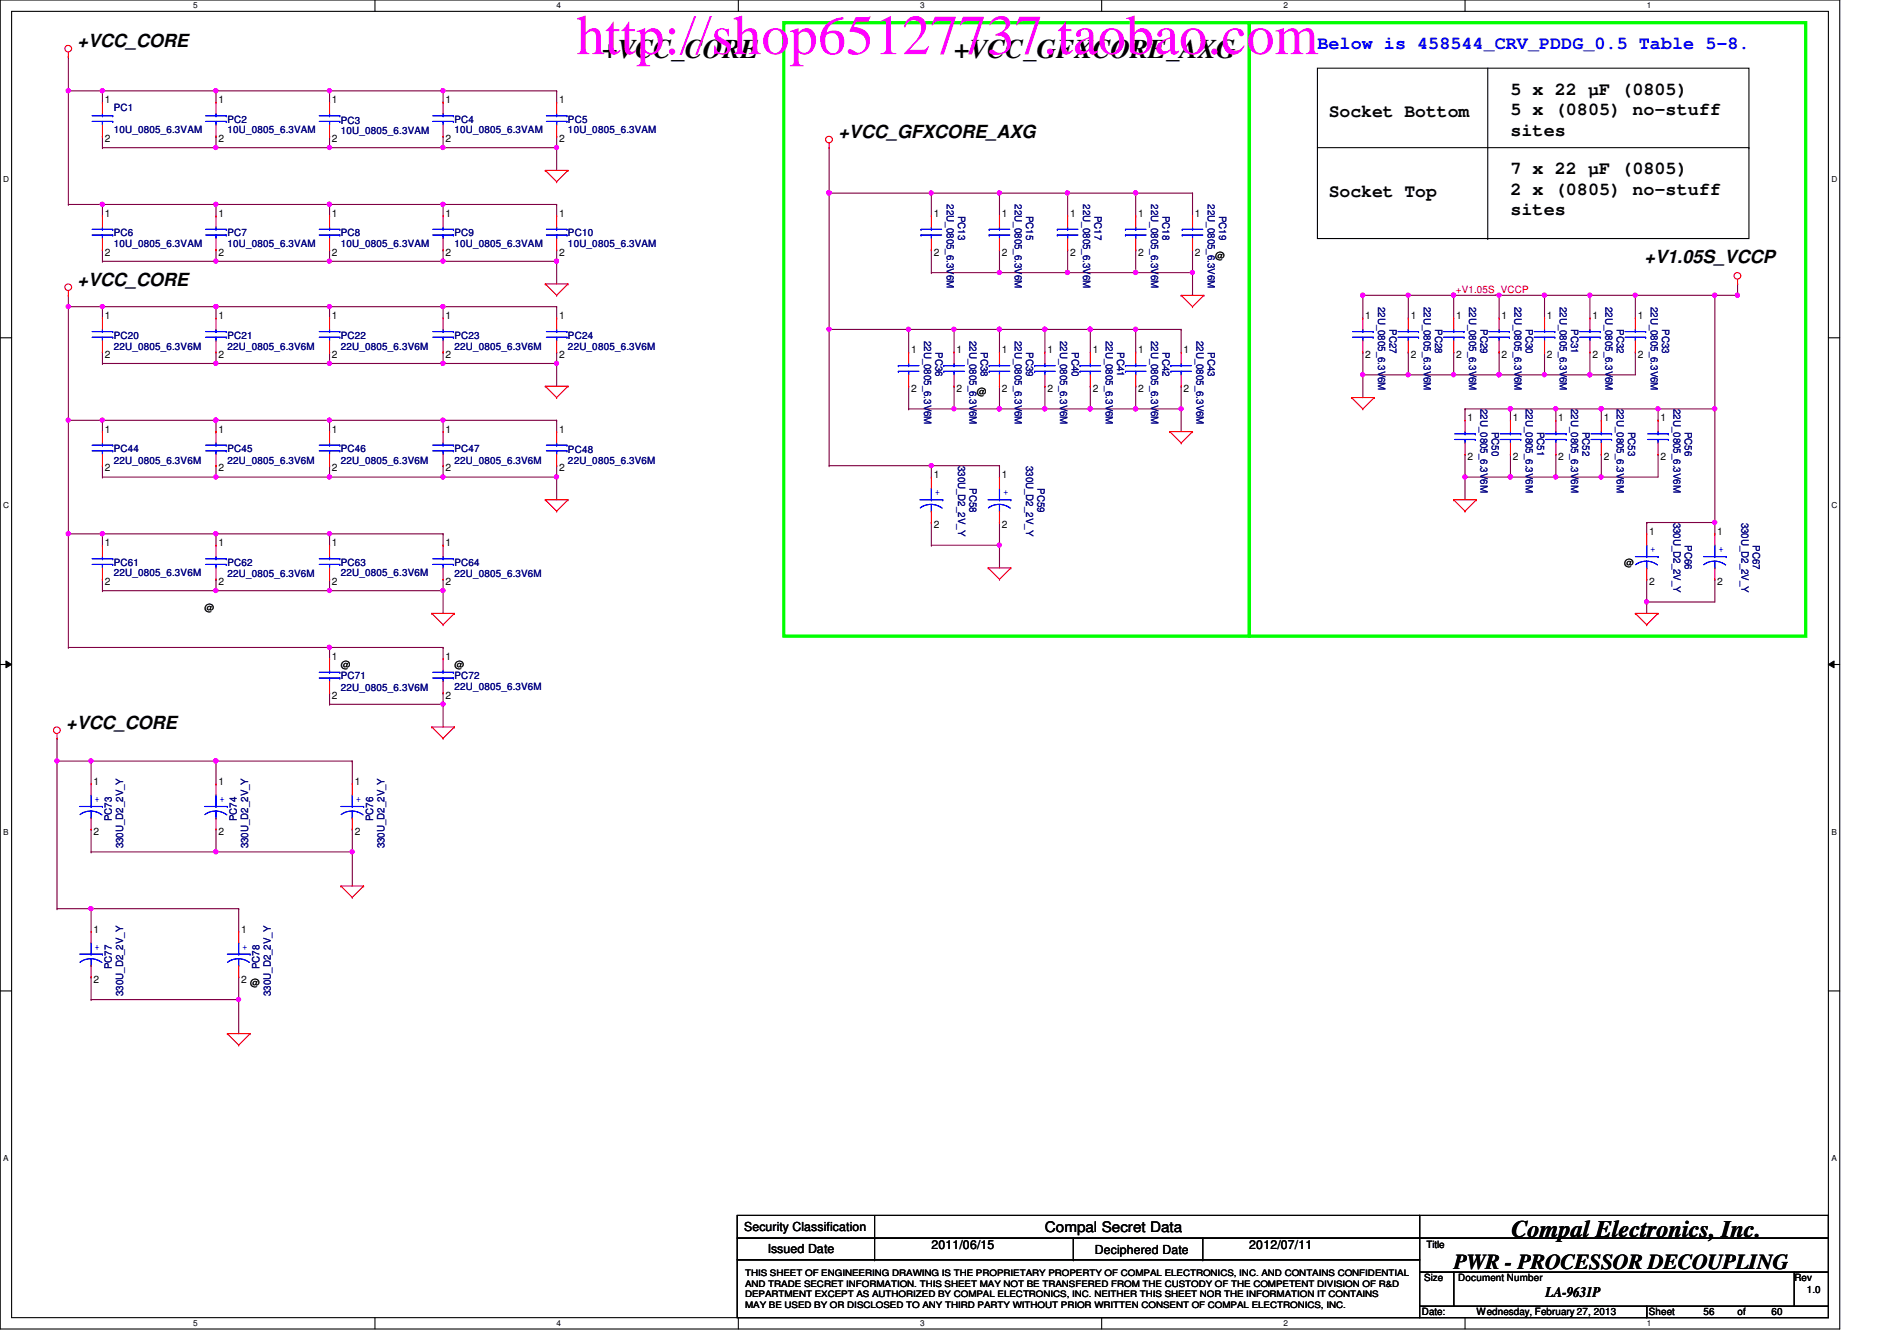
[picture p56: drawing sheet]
<svg xmlns="http://www.w3.org/2000/svg" width="297mm" height="210mm" viewBox="0 0 297 210" stroke-linecap="round" stroke-linejoin="round" font-family="sans-serif">
<defs><g id="words">
<text font-size="8.8" fill="#f0f" x="90.3" y="8.5">http://shop65127737.taobao.com</text>
<g font-size="4.2">
<text x="94.3" y="9.1">+VCC_CORE</text>
<text x="149.4" y="9.1">+VCC_GFXCORE_AXG</text>
</g>
<text font-size="3.7" x="236.7" y="193.6">Compal Electronics, Inc.</text>
<text font-size="3.3" x="227.6" y="198.6">PWR - PROCESSOR DECOUPLING</text>
<g font-size="2.8">
<text x="12.1" y="7.4">+VCC_CORE</text>
<text x="236.5" y="14.8">5 x 22 µF (0805)</text>
<text x="131.3" y="21.6">+VCC_GFXCORE_AXG</text>
<text x="208.1" y="18.4">Socket Bottom</text>
<text x="236.5" y="18">5 x (0805) no-stuff</text>
<text x="236.5" y="21.3">sites</text>
<text x="236.5" y="27.3">7 x 22 µF (0805)</text>
<text x="208.1" y="30.8">Socket Top</text>
<text x="236.5" y="30.5">2 x (0805) no-stuff</text>
<text x="236.5" y="33.7">sites</text>
<text x="257.5" y="41.1">+V1.05S_VCCP</text>
<text x="12.1" y="44.7">+VCC_CORE</text>
<text x="10.4" y="114">+VCC_CORE</text>
</g>
<text font-size="2.8" fill="#00f" x="206.3" y="7.7">Below is 458544_CRV_PDDG_0.5 Table 5-8.</text>
<g font-size="2.3">
<text x="163.6" y="192.9">Compal Secret Data</text>
<text x="242" y="203">LA-9631P</text>
</g>
<g font-size="1.9">
<text x="116.5" y="192.7">Security Classification</text>
<text x="120.2" y="196.1">Issued Date</text>
<text x="145.8" y="195.6">2011/06/15</text>
<text x="171.4" y="196.3">Deciphered Date</text>
<text x="195.6" y="195.6">2012/07/11</text>
</g>
<g font-size="1.6">
<text x="16.4" y="16.2">1</text>
<text x="34.2" y="16.2">1</text>
<text x="52" y="16.2">1</text>
<text x="69.8" y="16.2">1</text>
<text x="87.5" y="16.2">1</text>
<text x="16.4" y="22.2">2</text>
<text x="34.2" y="22.2">2</text>
<text x="52" y="22.2">2</text>
<text x="69.8" y="22.2">2</text>
<text x="87.5" y="22.2">2</text>
<text x="16.4" y="34">1</text>
<text x="34.2" y="34">1</text>
<text x="52" y="34">1</text>
<text x="69.8" y="34">1</text>
<text x="87.5" y="34">1</text>
<text x="146.2" y="34">1</text>
<text x="156.9" y="34">1</text>
<text x="167.6" y="34">1</text>
<text x="178.2" y="34">1</text>
<text x="187.1" y="34">1</text>
<text x="16.4" y="40">2</text>
<text x="34.2" y="40">2</text>
<text x="52" y="40">2</text>
<text x="69.8" y="40">2</text>
<text x="87.5" y="40">2</text>
<text x="146.2" y="40">2</text>
<text x="156.9" y="40">2</text>
<text x="167.6" y="40">2</text>
<text x="178.2" y="40">2</text>
<text x="187.1" y="40">2</text>
<text x="190.3" y="40.6">@</text>
<text x="16.4" y="50">1</text>
<text x="34.2" y="50">1</text>
<text x="52" y="50">1</text>
<text x="69.8" y="50">1</text>
<text x="87.5" y="50">1</text>
<text x="213.8" y="50">1</text>
<text x="220.9" y="50">1</text>
<text x="228" y="50">1</text>
<text x="235.1" y="50">1</text>
<text x="242.2" y="50">1</text>
<text x="249.3" y="50">1</text>
<text x="256.5" y="50">1</text>
<text x="16.4" y="56">2</text>
<text x="34.2" y="56">2</text>
<text x="52" y="56">2</text>
<text x="69.8" y="56">2</text>
<text x="87.5" y="56">2</text>
<text x="142.7" y="55.3">1</text>
<text x="149.8" y="55.3">1</text>
<text x="156.9" y="55.3">1</text>
<text x="164" y="55.3">1</text>
<text x="171.1" y="55.3">1</text>
<text x="178.2" y="55.3">1</text>
<text x="185.3" y="55.3">1</text>
<text x="213.8" y="56">2</text>
<text x="220.9" y="56">2</text>
<text x="228" y="56">2</text>
<text x="235.1" y="56">2</text>
<text x="242.2" y="56">2</text>
<text x="249.3" y="56">2</text>
<text x="256.5" y="56">2</text>
<text x="142.7" y="61.3">2</text>
<text x="149.8" y="61.3">2</text>
<text x="152.9" y="61.9">@</text>
<text x="156.9" y="61.3">2</text>
<text x="164" y="61.3">2</text>
<text x="171.1" y="61.3">2</text>
<text x="178.2" y="61.3">2</text>
<text x="185.3" y="61.3">2</text>
<text x="229.8" y="66">1</text>
<text x="236.9" y="66">1</text>
<text x="244" y="66">1</text>
<text x="251.1" y="66">1</text>
<text x="260" y="66">1</text>
<text x="16.4" y="67.7">1</text>
<text x="34.2" y="67.7">1</text>
<text x="52" y="67.7">1</text>
<text x="69.8" y="67.7">1</text>
<text x="87.5" y="67.7">1</text>
<text x="16.4" y="73.8">2</text>
<text x="34.2" y="73.8">2</text>
<text x="52" y="73.8">2</text>
<text x="69.8" y="73.8">2</text>
<text x="87.5" y="73.8">2</text>
<text x="146.2" y="74.8">1</text>
<text x="156.9" y="74.8">1</text>
<text x="229.8" y="72">2</text>
<text x="236.9" y="72">2</text>
<text x="244" y="72">2</text>
<text x="251.1" y="72">2</text>
<text x="260" y="72">2</text>
<text x="146.2" y="82.7">2</text>
<text x="156.9" y="82.7">2</text>
<text x="258.2" y="83.7">1</text>
<text x="268.9" y="83.7">1</text>
<text x="16.4" y="85.5">1</text>
<text x="34.2" y="85.5">1</text>
<text x="52" y="85.5">1</text>
<text x="69.8" y="85.5">1</text>
<text x="254.3" y="88.6">@</text>
<text x="16.4" y="91.6">2</text>
<text x="32" y="95.7">@</text>
<text x="34.2" y="91.6">2</text>
<text x="52" y="91.6">2</text>
<text x="69.8" y="91.6">2</text>
<text x="258.2" y="91.6">2</text>
<text x="268.9" y="91.6">2</text>
<text x="52" y="103.3">1</text>
<text x="53.4" y="104.6">@</text>
<text x="69.8" y="103.3">1</text>
<text x="71.2" y="104.6">@</text>
<text x="52" y="109.3">2</text>
<text x="69.8" y="109.3">2</text>
<text x="14.6" y="122.9">1</text>
<text x="34.2" y="122.9">1</text>
<text x="55.5" y="122.9">1</text>
<text x="14.6" y="130.7">2</text>
<text x="34.2" y="130.7">2</text>
<text x="55.5" y="130.7">2</text>
<text x="14.6" y="146">1</text>
<text x="37.8" y="146">1</text>
<text x="14.6" y="153.8">2</text>
<text x="37.8" y="153.8">2</text>
<text x="39.2" y="154.3">@</text>
<text x="223.3" y="195.4">Title</text>
<text x="223" y="200.6">Size</text>
<text x="228.3" y="200.6">Document Number</text>
<text x="281" y="200.6">Rev</text>
<text x="282.9" y="202.4">1.0</text>
<text x="222.6" y="205.9">Date:</text>
<text x="231.2" y="205.9">Wednesday, February 27, 2013</text>
<text x="258.2" y="205.9">Sheet</text>
<text x="266.7" y="205.9">56</text>
<text x="272.1" y="205.9">of</text>
<text x="277.4" y="205.9">60</text>
</g>
<g font-size="1.6" fill="#000080">
<text x="17.8" y="17.4">PC1</text>
<text x="17.8" y="20.8">10U_0805_6.3VAM</text>
<text x="35.6" y="19.2">PC2</text>
<text x="35.6" y="20.8">10U_0805_6.3VAM</text>
<text x="53.4" y="19.4">PC3</text>
<text x="53.4" y="21">10U_0805_6.3VAM</text>
<text x="71.2" y="19.2">PC4</text>
<text x="71.2" y="20.8">10U_0805_6.3VAM</text>
<text x="88.9" y="19.2">PC5</text>
<text x="88.9" y="20.8">10U_0805_6.3VAM</text>
<text x="148.2" y="32" transform="rotate(90 148.2 32)">22U_0805_6.3V6M</text>
<text x="150" y="33.8" transform="rotate(90 150 33.8)">PC13</text>
<text x="158.9" y="32" transform="rotate(90 158.9 32)">22U_0805_6.3V6M</text>
<text x="160.7" y="33.8" transform="rotate(90 160.7 33.8)">PC15</text>
<text x="169.6" y="32" transform="rotate(90 169.6 32)">22U_0805_6.3V6M</text>
<text x="171.4" y="33.8" transform="rotate(90 171.4 33.8)">PC17</text>
<text x="180.3" y="32" transform="rotate(90 180.3 32)">22U_0805_6.3V6M</text>
<text x="182" y="33.8" transform="rotate(90 182 33.8)">PC18</text>
<text x="189.1" y="32" transform="rotate(90 189.1 32)">22U_0805_6.3V6M</text>
<text x="190.9" y="33.8" transform="rotate(90 190.9 33.8)">PC19</text>
<text x="17.8" y="37">PC6</text>
<text x="17.8" y="38.6">10U_0805_6.3VAM</text>
<text x="35.6" y="37">PC7</text>
<text x="35.6" y="38.6">10U_0805_6.3VAM</text>
<text x="53.4" y="37">PC8</text>
<text x="53.4" y="38.6">10U_0805_6.3VAM</text>
<text x="71.2" y="37">PC9</text>
<text x="71.2" y="38.6">10U_0805_6.3VAM</text>
<text x="88.9" y="37">PC10</text>
<text x="88.9" y="38.6">10U_0805_6.3VAM</text>
<text x="17.8" y="53">PC20</text>
<text x="35.6" y="53">PC21</text>
<text x="53.4" y="53">PC22</text>
<text x="71.2" y="53">PC23</text>
<text x="88.9" y="53">PC24</text>
<text x="144.7" y="53.3" transform="rotate(90 144.7 53.3)">22U_0805_6.3V6M</text>
<text x="151.8" y="53.3" transform="rotate(90 151.8 53.3)">22U_0805_6.3V6M</text>
<text x="158.9" y="53.3" transform="rotate(90 158.9 53.3)">22U_0805_6.3V6M</text>
<text x="166" y="53.3" transform="rotate(90 166 53.3)">22U_0805_6.3V6M</text>
<text x="173.1" y="53.3" transform="rotate(90 173.1 53.3)">22U_0805_6.3V6M</text>
<text x="180.3" y="53.3" transform="rotate(90 180.3 53.3)">22U_0805_6.3V6M</text>
<text x="187.4" y="53.3" transform="rotate(90 187.4 53.3)">22U_0805_6.3V6M</text>
<text x="215.8" y="48" transform="rotate(90 215.8 48)">22U_0805_6.3V6M</text>
<text x="217.6" y="51.6" transform="rotate(90 217.6 51.6)">PC27</text>
<text x="222.9" y="48" transform="rotate(90 222.9 48)">22U_0805_6.3V6M</text>
<text x="224.7" y="51.6" transform="rotate(90 224.7 51.6)">PC28</text>
<text x="230" y="48" transform="rotate(90 230 48)">22U_0805_6.3V6M</text>
<text x="231.8" y="51.6" transform="rotate(90 231.8 51.6)">PC29</text>
<text x="237.1" y="48" transform="rotate(90 237.1 48)">22U_0805_6.3V6M</text>
<text x="238.9" y="51.6" transform="rotate(90 238.9 51.6)">PC30</text>
<text x="244.3" y="48" transform="rotate(90 244.3 48)">22U_0805_6.3V6M</text>
<text x="246" y="51.6" transform="rotate(90 246 51.6)">PC31</text>
<text x="251.4" y="48" transform="rotate(90 251.4 48)">22U_0805_6.3V6M</text>
<text x="253.2" y="51.6" transform="rotate(90 253.2 51.6)">PC32</text>
<text x="258.5" y="48" transform="rotate(90 258.5 48)">22U_0805_6.3V6M</text>
<text x="260.3" y="51.6" transform="rotate(90 260.3 51.6)">PC33</text>
<text x="17.8" y="54.8">22U_0805_6.3V6M</text>
<text x="35.6" y="54.8">22U_0805_6.3V6M</text>
<text x="53.4" y="54.8">22U_0805_6.3V6M</text>
<text x="71.2" y="54.8">22U_0805_6.3V6M</text>
<text x="88.9" y="54.8">22U_0805_6.3V6M</text>
<text x="146.5" y="55.1" transform="rotate(90 146.5 55.1)">PC36</text>
<text x="153.6" y="55.1" transform="rotate(90 153.6 55.1)">PC38</text>
<text x="160.7" y="55.1" transform="rotate(90 160.7 55.1)">PC39</text>
<text x="167.8" y="55.1" transform="rotate(90 167.8 55.1)">PC40</text>
<text x="174.9" y="55.1" transform="rotate(90 174.9 55.1)">PC41</text>
<text x="182" y="55.1" transform="rotate(90 182 55.1)">PC42</text>
<text x="189.1" y="55.1" transform="rotate(90 189.1 55.1)">PC43</text>
<text x="231.8" y="64" transform="rotate(90 231.8 64)">22U_0805_6.3V6M</text>
<text x="238.9" y="64" transform="rotate(90 238.9 64)">22U_0805_6.3V6M</text>
<text x="246" y="64" transform="rotate(90 246 64)">22U_0805_6.3V6M</text>
<text x="253.2" y="64" transform="rotate(90 253.2 64)">22U_0805_6.3V6M</text>
<text x="262" y="64" transform="rotate(90 262 64)">22U_0805_6.3V6M</text>
<text x="17.8" y="70.8">PC44</text>
<text x="35.6" y="70.8">PC45</text>
<text x="53.4" y="70.8">PC46</text>
<text x="71.2" y="70.8">PC47</text>
<text x="88.9" y="71">PC48</text>
<text x="233.6" y="67.6" transform="rotate(90 233.6 67.6)">PC50</text>
<text x="240.7" y="67.6" transform="rotate(90 240.7 67.6)">PC51</text>
<text x="247.8" y="67.6" transform="rotate(90 247.8 67.6)">PC52</text>
<text x="254.9" y="67.6" transform="rotate(90 254.9 67.6)">PC53</text>
<text x="263.8" y="67.6" transform="rotate(90 263.8 67.6)">PC56</text>
<text x="17.8" y="72.6">22U_0805_6.3V6M</text>
<text x="35.6" y="72.6">22U_0805_6.3V6M</text>
<text x="53.4" y="72.6">22U_0805_6.3V6M</text>
<text x="71.2" y="72.6">22U_0805_6.3V6M</text>
<text x="88.9" y="72.6">22U_0805_6.3V6M</text>
<text x="150" y="72.9" transform="rotate(90 150 72.9)">330U_D2_2V_Y</text>
<text x="151.8" y="76.5" transform="rotate(90 151.8 76.5)">PC58</text>
<text x="160.7" y="72.9" transform="rotate(90 160.7 72.9)">330U_D2_2V_Y</text>
<text x="162.5" y="76.5" transform="rotate(90 162.5 76.5)">PC59</text>
<text x="262" y="81.8" transform="rotate(90 262 81.8)">330U_D2_2V_Y</text>
<text x="272.7" y="81.8" transform="rotate(90 272.7 81.8)">330U_D2_2V_Y</text>
<text x="17.8" y="88.6">PC61</text>
<text x="35.6" y="88.6">PC62</text>
<text x="53.4" y="88.6">PC63</text>
<text x="71.2" y="88.6">PC64</text>
<text x="263.8" y="85.3" transform="rotate(90 263.8 85.3)">PC66</text>
<text x="274.5" y="85.3" transform="rotate(90 274.5 85.3)">PC67</text>
<text x="17.8" y="90.2">22U_0805_6.3V6M</text>
<text x="35.6" y="90.3">22U_0805_6.3V6M</text>
<text x="53.4" y="90.2">22U_0805_6.3V6M</text>
<text x="71.2" y="90.3">22U_0805_6.3V6M</text>
<text x="53.4" y="106.3">PC71</text>
<text x="71.2" y="106.3">PC72</text>
<text x="71.2" y="107.9">22U_0805_6.3V6M</text>
<text x="53.4" y="108.1">22U_0805_6.3V6M</text>
<text x="17.5" y="128.6" transform="rotate(-90 17.5 128.6)">PC73</text>
<text x="37.1" y="128.6" transform="rotate(-90 37.1 128.6)">PC74</text>
<text x="58.4" y="128.6" transform="rotate(-90 58.4 128.6)">PC76</text>
<text x="19.3" y="132.8" transform="rotate(-90 19.3 132.8)">330U_D2_2V_Y</text>
<text x="38.9" y="132.8" transform="rotate(-90 38.9 132.8)">330U_D2_2V_Y</text>
<text x="60.2" y="132.8" transform="rotate(-90 60.2 132.8)">330U_D2_2V_Y</text>
<text x="17.5" y="151.7" transform="rotate(-90 17.5 151.7)">PC77</text>
<text x="19.3" y="155.9" transform="rotate(-90 19.3 155.9)">330U_D2_2V_Y</text>
<text x="40.6" y="151.7" transform="rotate(-90 40.6 151.7)">PC78</text>
<text x="42.4" y="155.9" transform="rotate(-90 42.4 155.9)">330U_D2_2V_Y</text>
</g>
<text font-size="1.6" fill="#f00" x="228" y="45.9">+V1.05S_VCCP</text>
<g font-size="1.6" fill="#00f">
<text x="146.4" y="77.5">+</text>
<text x="157.1" y="77.5">+</text>
<text x="258.4" y="86.4">+</text>
<text x="269.1" y="86.4">+</text>
<text x="14.8" y="125.5">+</text>
<text x="34.4" y="125.5">+</text>
<text x="55.7" y="125.5">+</text>
<text x="14.8" y="148.6">+</text>
<text x="37.9" y="148.6">+</text>
</g>
<g font-size="1.4">
<text x="116.7" y="199.7">THIS SHEET OF ENGINEERING DRAWING IS THE PROPRIETARY PROPERTY OF COMPAL ELECTRONICS, INC. AND CONTAINS CONFIDENTIAL</text>
<text x="116.7" y="201.4">AND TRADE SECRET INFORMATION. THIS SHEET MAY NOT BE TRANSFERED FROM THE CUSTODY OF THE COMPETENT DIVISION OF R&amp;D</text>
<text x="116.7" y="203">DEPARTMENT EXCEPT AS AUTHORIZED BY COMPAL ELECTRONICS, INC. NEITHER THIS SHEET NOR THE INFORMATION IT CONTAINS</text>
<text x="116.7" y="204.7">MAY BE USED BY OR DISCLOSED TO ANY THIRD PARTY WITHOUT PRIOR WRITTEN CONSENT OF COMPAL ELECTRONICS, INC.</text>
</g>
<g font-size="1.3">
<text x="30.3" y="1.3">5</text>
<text x="87.2" y="1.3">4</text>
<text x="144.1" y="1.3">3</text>
<text x="201" y="1.3">2</text>
<text x="257.8" y="1.3">1</text>
<text x=".5" y="28.4">D</text>
<text x="286.8" y="28.4">D</text>
<text x=".5" y="79.5">C</text>
<text x="286.8" y="79.5">C</text>
<text x=".5" y="130.7">B</text>
<text x="286.8" y="130.7">B</text>
<text x=".5" y="181.8">A</text>
<text x="286.8" y="181.8">A</text>
<text x="30.3" y="207.6">5</text>
<text x="87.2" y="207.6">4</text>
<text x="144.1" y="207.6">3</text>
<text x="201" y="207.6">2</text>
<text x="257.8" y="207.6">1</text>
</g>
</g></defs>
<path d="M0 0h288.1v208h-288.1zM1.8 1.8h284.5v204.4h-284.5z" fill="none" stroke="#000" stroke-width=".17"/>
<g fill="#fff">
<path d="M30.3 .2h.6v1.4h-.6z"/>
<path d="M30.3 206.4h.6v1.4h-.6z"/>
</g>
<path d="M58.7 0v1.8M58.7 206.2v1.8" fill="none" stroke="#000" stroke-width=".17"/>
<g fill="#fff">
<path d="M87.2 .2h.6v1.4h-.6z"/>
<path d="M87.2 206.4h.6v1.4h-.6z"/>
</g>
<path d="M115.6 0v1.8M115.6 206.2v1.8" fill="none" stroke="#000" stroke-width=".17"/>
<g fill="#fff">
<path d="M144.1 .2h.6v1.4h-.6z"/>
<path d="M144.1 206.4h.6v1.4h-.6z"/>
</g>
<path d="M172.5 0v1.8M172.5 206.2v1.8" fill="none" stroke="#000" stroke-width=".17"/>
<g fill="#fff">
<path d="M201 .2h.6v1.4h-.6z"/>
<path d="M201 206.4h.6v1.4h-.6z"/>
</g>
<path d="M229.4 0v1.8M229.4 206.2v1.8" fill="none" stroke="#000" stroke-width=".17"/>
<g fill="#fff">
<path d="M257.8 .2h.7v1.4h-.7z"/>
<path d="M257.8 206.4h.7v1.4h-.7z"/>
<path d="M.5 27.3h.9v1.4h-.9z"/>
<path d="M286.8 27.3h.9v1.4h-.9z"/>
<path d="M.5 78.4h.9v1.4h-.9z"/>
<path d="M286.8 78.4h.9v1.4h-.9z"/>
</g>
<path d="M0 52.9h1.8M286.3 52.9h1.8" fill="none" stroke="#000" stroke-width=".17"/>
<g fill="#fff">
<path d="M.5 129.5h.8v1.4h-.8z"/>
<path d="M286.8 129.5h.8v1.4h-.8z"/>
</g>
<path d="M0 104h1.8M286.3 104h1.8" fill="none" stroke="#000" stroke-width=".17"/>
<path d="M.9 103.5l.9 .5-.9 .5zM286.3 104l.9-.5v1z" fill="#000"/>
<path d="M.9 103.5l.9 .5-.9 .5zM286.3 104l.9-.5v1z" fill="none" stroke="#000" stroke-width=".16"/>
<g fill="#fff">
<path d="M.5 180.6h.8v1.4h-.8z"/>
<path d="M286.8 180.6h.8v1.4h-.8z"/>
</g>
<path d="M206.3 10.7h67.6v26.6h-67.6zM233 10.7v26.6M206.3 23.1h67.6M233 37.3h.1M273.9 23.1h.1M0 155.1h1.8M286.3 155.1h1.8" fill="none" stroke="#000" stroke-width=".17"/>
<path d="M122.7 3.6h72.9v96h-72.9zM195.6 3.6h87.1v96h-87.1z" fill="none" stroke="#0f0" stroke-width=".51"/>
<path d="M69.4 74.7h.1M69.4 74.7h17.8" fill="none" stroke="#800040" stroke-width=".17"/>
<circle cx="87.1" cy="74.6" r=".32" fill="#f0f"/>
<circle cx="87.1" cy="74.6" r=".32" fill="none" stroke="#f0f" stroke-width=".17"/>
<circle cx="69.4" cy="74.6" r=".32" fill="#f0f"/>
<circle cx="69.4" cy="74.6" r=".32" fill="none" stroke="#f0f" stroke-width=".17"/>
<path d="M69.4 56.9h.1M69.4 56.9h17.8M8.9 142.2h.1M8.9 142.2h5.4" fill="none" stroke="#800040" stroke-width=".17"/>
<circle cx="87.1" cy="56.9" r=".32" fill="#f0f"/>
<circle cx="87.1" cy="56.9" r=".32" fill="none" stroke="#f0f" stroke-width=".17"/>
<circle cx="69.4" cy="56.9" r=".32" fill="#f0f"/>
<circle cx="69.4" cy="56.9" r=".32" fill="none" stroke="#f0f" stroke-width=".17"/>
<path d="M33.8 55.1h.1M33.8 55.1v1.8M51.6 55.1h.1M51.6 48h.1M51.6 55.1v1.8M51.6 48h17.8M69.4 55.1h.1M69.4 55.1v1.8M87.2 55.1h.1M87.2 55.1v1.8" fill="none" stroke="#800040" stroke-width=".17"/>
<circle cx="51.6" cy="48" r=".32" fill="#f0f"/>
<circle cx="51.6" cy="48" r=".32" fill="none" stroke="#f0f" stroke-width=".17"/>
<path d="M33.8 65.8h.1M33.8 65.8v1.8M33.8 65.8h17.8M87.2 74.7h.1M87.2 74.7v3.5" fill="none" stroke="#800040" stroke-width=".17"/>
<circle cx="51.6" cy="65.8" r=".32" fill="#f0f"/>
<circle cx="51.6" cy="65.8" r=".32" fill="none" stroke="#f0f" stroke-width=".17"/>
<circle cx="33.8" cy="65.8" r=".32" fill="#f0f"/>
<circle cx="33.8" cy="65.8" r=".32" fill="none" stroke="#f0f" stroke-width=".17"/>
<path d="M16 72.9h.1M16 65.8h.1M16 72.9v1.8M16 65.8h17.8M51.6 65.8h.1M51.6 65.8v1.8" fill="none" stroke="#800040" stroke-width=".17"/>
<circle cx="33.8" cy="65.8" r=".32" fill="#f0f"/>
<circle cx="33.8" cy="65.8" r=".32" fill="none" stroke="#f0f" stroke-width=".17"/>
<circle cx="16" cy="65.8" r=".32" fill="#f0f"/>
<circle cx="16" cy="65.8" r=".32" fill="none" stroke="#f0f" stroke-width=".17"/>
<path d="M16 65.8h.1M16 74.7h.1M16 65.8v1.8M33.8 72.9h.1M33.8 72.9v1.8h-17.8M51.6 72.9h.1M51.6 72.9v1.8M33.8 133.3h.1M33.8 133.3h21.4" fill="none" stroke="#800040" stroke-width=".17"/>
<circle cx="55.1" cy="133.3" r=".32" fill="#f0f"/>
<circle cx="55.1" cy="133.3" r=".32" fill="none" stroke="#f0f" stroke-width=".17"/>
<circle cx="33.8" cy="133.3" r=".32" fill="#f0f"/>
<circle cx="33.8" cy="133.3" r=".32" fill="none" stroke="#f0f" stroke-width=".17"/>
<g fill="none" stroke="#800040" stroke-width=".17">
<path d="M10.7 48h.1M10.7 48v17.8M87.2 56.9h.1M87.2 56.9v3.6M10.7 65.8h.1M10.7 65.8h5.3M16 83.6h.1M16 90.7h.1M16 83.6v1.7M16 90.7v1.8M33.8 83.6h.1M33.8 83.6h17.8"/>
<path d="M51.6 108.5h.1M51.6 108.5v1.7"/>
</g>
<circle cx="33.8" cy="83.5" r=".32" fill="#f0f"/>
<circle cx="33.8" cy="83.5" r=".32" fill="none" stroke="#f0f" stroke-width=".17"/>
<path d="M33.8 83.6h.1M33.8 83.6v1.7M10.7 101.3h.1M10.7 101.3h58.7M51.6 101.3h.1M51.6 101.3v1.8M69.4 108.5h.1M69.4 108.5v1.7" fill="none" stroke="#800040" stroke-width=".17"/>
<circle cx="51.6" cy="101.3" r=".32" fill="#f0f"/>
<circle cx="51.6" cy="101.3" r=".32" fill="none" stroke="#f0f" stroke-width=".17"/>
<path d="M51.6 110.2h.1M51.6 110.2h17.8" fill="none" stroke="#800040" stroke-width=".17"/>
<circle cx="69.4" cy="110.2" r=".32" fill="#f0f"/>
<circle cx="69.4" cy="110.2" r=".32" fill="none" stroke="#f0f" stroke-width=".17"/>
<g fill="none" stroke="#800040" stroke-width=".17">
<path d="M87.2 65.8h.1M87.2 65.8v1.8M16 92.5h.1M16 92.5h17.8M51.6 90.7h.1M51.6 92.5h.1M51.6 90.7v1.8M51.6 92.5h17.8M8.9 119.1h.1M8.9 115.6h.1M8.9 119.1h5.4M8.9 115.6v3.5"/>
<path d="M69.4 101.3h.1M69.4 110.2h.1M69.4 101.3v1.8M69.4 110.2v3.6"/>
</g>
<circle cx="69.4" cy="92.4" r=".32" fill="#f0f"/>
<circle cx="69.4" cy="92.4" r=".32" fill="none" stroke="#f0f" stroke-width=".17"/>
<circle cx="51.6" cy="92.4" r=".32" fill="#f0f"/>
<circle cx="51.6" cy="92.4" r=".32" fill="none" stroke="#f0f" stroke-width=".17"/>
<path d="M33.8 92.5h.1M33.8 92.5h17.8" fill="none" stroke="#800040" stroke-width=".17"/>
<circle cx="33.8" cy="92.4" r=".32" fill="#f0f"/>
<circle cx="33.8" cy="92.4" r=".32" fill="none" stroke="#f0f" stroke-width=".17"/>
<path d="M10.7 83.6h.1M10.7 83.6v17.7" fill="none" stroke="#800040" stroke-width=".17"/>
<circle cx="10.7" cy="83.5" r=".32" fill="#f0f"/>
<circle cx="10.7" cy="83.5" r=".32" fill="none" stroke="#f0f" stroke-width=".17"/>
<path d="M33.8 74.7h.1M33.8 74.7h17.8M51.6 65.8h.1M51.6 65.8h17.8" fill="none" stroke="#800040" stroke-width=".17"/>
<circle cx="33.8" cy="74.6" r=".32" fill="#f0f"/>
<circle cx="33.8" cy="74.6" r=".32" fill="none" stroke="#f0f" stroke-width=".17"/>
<path d="M51.6 74.7h.1M51.6 74.7h17.8" fill="none" stroke="#800040" stroke-width=".17"/>
<circle cx="51.6" cy="74.6" r=".32" fill="#f0f"/>
<circle cx="51.6" cy="74.6" r=".32" fill="none" stroke="#f0f" stroke-width=".17"/>
<path d="M69.4 65.8h.1M69.4 65.8v1.8M69.4 65.8h17.8M33.8 90.7h.1M33.8 90.7v1.8" fill="none" stroke="#800040" stroke-width=".17"/>
<circle cx="69.4" cy="65.8" r=".32" fill="#f0f"/>
<circle cx="69.4" cy="65.8" r=".32" fill="none" stroke="#f0f" stroke-width=".17"/>
<path d="M10.7 46.2h.1M10.7 46.2v1.8M69.4 72.9h.1M69.4 72.9v1.8M87.2 72.9h.1M87.2 72.9v1.8M51.6 83.6h.1M51.6 83.6h17.8M69.4 92.5h.1M69.4 83.6h.1M69.4 83.6v1.7M69.4 92.5v3.5" fill="none" stroke="#800040" stroke-width=".17"/>
<circle cx="51.6" cy="83.5" r=".32" fill="#f0f"/>
<circle cx="51.6" cy="83.5" r=".32" fill="none" stroke="#f0f" stroke-width=".17"/>
<path d="M51.6 23.1h.1M51.6 23.1h17.8M87.2 40.9h.1M87.2 40.9v3.5M51.6 83.6h.1M51.6 83.6v1.7" fill="none" stroke="#800040" stroke-width=".17"/>
<circle cx="51.6" cy="23.1" r=".32" fill="#f0f"/>
<circle cx="51.6" cy="23.1" r=".32" fill="none" stroke="#f0f" stroke-width=".17"/>
<path d="M69.4 23.1h.1M69.4 23.1h17.8M16 55.1h.1M16 48h.1M16 48v1.8M16 55.1v1.8" fill="none" stroke="#800040" stroke-width=".17"/>
<circle cx="87.1" cy="23.1" r=".32" fill="#f0f"/>
<circle cx="87.1" cy="23.1" r=".32" fill="none" stroke="#f0f" stroke-width=".17"/>
<circle cx="69.4" cy="23.1" r=".32" fill="#f0f"/>
<circle cx="69.4" cy="23.1" r=".32" fill="none" stroke="#f0f" stroke-width=".17"/>
<path d="M33.8 23.1h.1M33.8 23.1h17.8" fill="none" stroke="#800040" stroke-width=".17"/>
<circle cx="33.8" cy="23.1" r=".32" fill="#f0f"/>
<circle cx="33.8" cy="23.1" r=".32" fill="none" stroke="#f0f" stroke-width=".17"/>
<path d="M33.8 14.2h.1M33.8 14.2h17.8" fill="none" stroke="#800040" stroke-width=".17"/>
<circle cx="33.8" cy="14.2" r=".32" fill="#f0f"/>
<circle cx="33.8" cy="14.2" r=".32" fill="none" stroke="#f0f" stroke-width=".17"/>
<path d="M10.7 32h.1M10.7 32h5.3M16 23.1h.1M16 39.1h.1M16 32h.1M16 23.1h17.8M16 32v1.8M16 39.1v1.8" fill="none" stroke="#800040" stroke-width=".17"/>
<circle cx="16" cy="32" r=".32" fill="#f0f"/>
<circle cx="16" cy="32" r=".32" fill="none" stroke="#f0f" stroke-width=".17"/>
<path d="M10.7 14.2h.1M10.7 14.2v17.8M51.6 40.9h.1M51.6 40.9h17.8" fill="none" stroke="#800040" stroke-width=".17"/>
<circle cx="51.6" cy="40.9" r=".32" fill="#f0f"/>
<circle cx="51.6" cy="40.9" r=".32" fill="none" stroke="#f0f" stroke-width=".17"/>
<path d="M69.4 14.2h.1M69.4 14.2v1.8M69.4 14.2h17.8" fill="none" stroke="#800040" stroke-width=".17"/>
<circle cx="69.4" cy="14.2" r=".32" fill="#f0f"/>
<circle cx="69.4" cy="14.2" r=".32" fill="none" stroke="#f0f" stroke-width=".17"/>
<g fill="none" stroke="#800040" stroke-width=".17">
<path d="M16 14.2h.1M16 14.2v1.8M33.8 14.2h.1M33.8 14.2v1.8M51.6 14.2h.1M51.6 14.2v1.8M51.6 14.2h17.8M16 21.3h.1M16 21.3v1.8M33.8 39.1h.1M33.8 21.3h.1M33.8 21.3v1.8"/>
<path d="M33.8 39.1v1.8M51.6 21.3h.1M51.6 21.3v1.8"/>
</g>
<circle cx="51.6" cy="14.2" r=".32" fill="#f0f"/>
<circle cx="51.6" cy="14.2" r=".32" fill="none" stroke="#f0f" stroke-width=".17"/>
<path d="M16 14.2h.1M16 14.2h17.8M51.6 32h.1M51.6 32v1.8M69.4 21.3h.1M69.4 21.3v1.8" fill="none" stroke="#800040" stroke-width=".17"/>
<circle cx="16" cy="14.2" r=".32" fill="#f0f"/>
<circle cx="16" cy="14.2" r=".32" fill="none" stroke="#f0f" stroke-width=".17"/>
<path d="M33.8 40.9h.1M33.8 40.9h17.8" fill="none" stroke="#800040" stroke-width=".17"/>
<circle cx="33.8" cy="40.9" r=".32" fill="#f0f"/>
<circle cx="33.8" cy="40.9" r=".32" fill="none" stroke="#f0f" stroke-width=".17"/>
<path d="M87.2 14.2h.1M87.2 14.2v1.8M33.8 32h.1M33.8 32v1.8M33.8 32h17.8" fill="none" stroke="#800040" stroke-width=".17"/>
<circle cx="51.6" cy="32" r=".32" fill="#f0f"/>
<circle cx="51.6" cy="32" r=".32" fill="none" stroke="#f0f" stroke-width=".17"/>
<circle cx="33.8" cy="32" r=".32" fill="#f0f"/>
<circle cx="33.8" cy="32" r=".32" fill="none" stroke="#f0f" stroke-width=".17"/>
<path d="M51.6 39.1h.1M51.6 32h.1M51.6 39.1v1.8M51.6 32h17.8M69.4 39.1h.1M69.4 32h.1M69.4 32v1.8M69.4 39.1v1.8" fill="none" stroke="#800040" stroke-width=".17"/>
<circle cx="51.6" cy="32" r=".32" fill="#f0f"/>
<circle cx="51.6" cy="32" r=".32" fill="none" stroke="#f0f" stroke-width=".17"/>
<path d="M69.4 40.9h.1M69.4 40.9h17.8" fill="none" stroke="#800040" stroke-width=".17"/>
<circle cx="87.1" cy="40.9" r=".32" fill="#f0f"/>
<circle cx="87.1" cy="40.9" r=".32" fill="none" stroke="#f0f" stroke-width=".17"/>
<circle cx="69.4" cy="40.9" r=".32" fill="#f0f"/>
<circle cx="69.4" cy="40.9" r=".32" fill="none" stroke="#f0f" stroke-width=".17"/>
<path d="M69.4 32h.1M69.4 32h17.8M87.2 23.1h.1M87.2 23.1v3.6" fill="none" stroke="#800040" stroke-width=".17"/>
<circle cx="69.4" cy="32" r=".32" fill="#f0f"/>
<circle cx="69.4" cy="32" r=".32" fill="none" stroke="#f0f" stroke-width=".17"/>
<path d="M10.7 8.9h.1M10.7 14.2h.1M10.7 8.9v5.3M10.7 14.2h5.3M87.2 32h.1M87.2 32v1.8M16 40.9h.1M16 40.9h17.8" fill="none" stroke="#800040" stroke-width=".17"/>
<circle cx="10.7" cy="14.2" r=".32" fill="#f0f"/>
<circle cx="10.7" cy="14.2" r=".32" fill="none" stroke="#f0f" stroke-width=".17"/>
<path d="M16 32h.1M16 32h17.8M10.7 65.8h.1M10.7 65.8v17.8M10.7 83.6h.1M10.7 83.6h5.3M14.3 119.1h.1M14.3 119.1v3.6M55.2 129.8h.1M55.2 129.8v3.5" fill="none" stroke="#800040" stroke-width=".17"/>
<circle cx="10.7" cy="65.8" r=".32" fill="#f0f"/>
<circle cx="10.7" cy="65.8" r=".32" fill="none" stroke="#f0f" stroke-width=".17"/>
<path d="M16 83.6h.1M16 83.6h17.8" fill="none" stroke="#800040" stroke-width=".17"/>
<circle cx="16" cy="83.5" r=".32" fill="#f0f"/>
<circle cx="16" cy="83.5" r=".32" fill="none" stroke="#f0f" stroke-width=".17"/>
<path d="M87.2 21.3h.1M87.2 21.3v1.8M8.9 119.1h.1M8.9 119.1v23.1" fill="none" stroke="#800040" stroke-width=".17"/>
<circle cx="8.9" cy="119.1" r=".32" fill="#f0f"/>
<circle cx="8.9" cy="119.1" r=".32" fill="none" stroke="#f0f" stroke-width=".17"/>
<g fill="none" stroke="#800040" stroke-width=".17">
<path d="M14.3 119.1h.1M14.3 119.1h19.5M33.8 119.1h.1M33.8 119.1v3.6M55.2 119.1h.1M55.2 119.1v3.6M14.3 129.8h.1M14.3 129.8v3.5M33.8 129.8h.1M33.8 129.8v3.5M55.2 133.3h.1M55.2 133.3v5.4"/>
<path d="M14.3 142.2h.1M14.3 142.2h23.1"/>
</g>
<circle cx="33.8" cy="119.1" r=".32" fill="#f0f"/>
<circle cx="33.8" cy="119.1" r=".32" fill="none" stroke="#f0f" stroke-width=".17"/>
<circle cx="14.2" cy="119.1" r=".32" fill="#f0f"/>
<circle cx="14.2" cy="119.1" r=".32" fill="none" stroke="#f0f" stroke-width=".17"/>
<path d="M14.3 142.2h.1M14.3 142.2v3.6" fill="none" stroke="#800040" stroke-width=".17"/>
<circle cx="14.2" cy="142.2" r=".32" fill="#f0f"/>
<circle cx="14.2" cy="142.2" r=".32" fill="none" stroke="#f0f" stroke-width=".17"/>
<path d="M33.8 119.1h.1M33.8 119.1h21.4M14.3 152.9h.1M14.3 152.9v3.6M37.4 142.2h.1M37.4 152.9h.1M37.4 142.2v3.6M37.4 152.9v3.6" fill="none" stroke="#800040" stroke-width=".17"/>
<circle cx="33.8" cy="119.1" r=".32" fill="#f0f"/>
<circle cx="33.8" cy="119.1" r=".32" fill="none" stroke="#f0f" stroke-width=".17"/>
<path d="M10.7 48h.1M10.7 48h5.3M37.4 156.5h.1M37.4 156.5v5.3" fill="none" stroke="#800040" stroke-width=".17"/>
<circle cx="10.7" cy="48" r=".32" fill="#f0f"/>
<circle cx="10.7" cy="48" r=".32" fill="none" stroke="#f0f" stroke-width=".17"/>
<path d="M33.8 56.9h.1M33.8 56.9h17.8M69.4 48h.1M69.4 48v1.8" fill="none" stroke="#800040" stroke-width=".17"/>
<circle cx="33.8" cy="56.9" r=".32" fill="#f0f"/>
<circle cx="33.8" cy="56.9" r=".32" fill="none" stroke="#f0f" stroke-width=".17"/>
<path d="M16 56.9h.1M16 56.9h17.8M69.4 48h.1M69.4 48h17.8M87.2 48h.1M87.2 48v1.8" fill="none" stroke="#800040" stroke-width=".17"/>
<circle cx="69.4" cy="48" r=".32" fill="#f0f"/>
<circle cx="69.4" cy="48" r=".32" fill="none" stroke="#f0f" stroke-width=".17"/>
<path d="M33.8 48h.1M33.8 48h17.8" fill="none" stroke="#800040" stroke-width=".17"/>
<circle cx="33.8" cy="48" r=".32" fill="#f0f"/>
<circle cx="33.8" cy="48" r=".32" fill="none" stroke="#f0f" stroke-width=".17"/>
<path d="M51.6 56.9h.1M51.6 56.9h17.8" fill="none" stroke="#800040" stroke-width=".17"/>
<circle cx="51.6" cy="56.9" r=".32" fill="#f0f"/>
<circle cx="51.6" cy="56.9" r=".32" fill="none" stroke="#f0f" stroke-width=".17"/>
<path d="M16 48h.1M16 48h17.8M51.6 48h.1M51.6 48v1.8" fill="none" stroke="#800040" stroke-width=".17"/>
<circle cx="33.8" cy="48" r=".32" fill="#f0f"/>
<circle cx="33.8" cy="48" r=".32" fill="none" stroke="#f0f" stroke-width=".17"/>
<circle cx="16" cy="48" r=".32" fill="#f0f"/>
<circle cx="16" cy="48" r=".32" fill="none" stroke="#f0f" stroke-width=".17"/>
<path d="M33.8 48h.1M33.8 48v1.8M167.2 42.7h.1M167.2 42.7h10.6M145.8 81.8h.1M145.8 81.8v3.5M14.3 133.3h.1M14.3 133.3h19.5" fill="none" stroke="#800040" stroke-width=".17"/>
<circle cx="177.8" cy="42.6" r=".32" fill="#f0f"/>
<circle cx="177.8" cy="42.6" r=".32" fill="none" stroke="#f0f" stroke-width=".17"/>
<circle cx="167.1" cy="42.6" r=".32" fill="#f0f"/>
<circle cx="167.1" cy="42.6" r=".32" fill="none" stroke="#f0f" stroke-width=".17"/>
<path d="M167.2 39.1h.1M167.2 39.1v3.6M145.8 42.7h.1M145.8 42.7h10.7M163.6 51.6h.1M163.6 51.6h7.1" fill="none" stroke="#800040" stroke-width=".17"/>
<circle cx="170.7" cy="51.5" r=".32" fill="#f0f"/>
<circle cx="170.7" cy="51.5" r=".32" fill="none" stroke="#f0f" stroke-width=".17"/>
<circle cx="163.6" cy="51.5" r=".32" fill="#f0f"/>
<circle cx="163.6" cy="51.5" r=".32" fill="none" stroke="#f0f" stroke-width=".17"/>
<path d="M163.6 64h.1M163.6 64h7.1" fill="none" stroke="#800040" stroke-width=".17"/>
<circle cx="170.7" cy="64" r=".32" fill="#f0f"/>
<circle cx="170.7" cy="64" r=".32" fill="none" stroke="#f0f" stroke-width=".17"/>
<circle cx="163.6" cy="64" r=".32" fill="#f0f"/>
<circle cx="163.6" cy="64" r=".32" fill="none" stroke="#f0f" stroke-width=".17"/>
<path d="M129.8 30.2h.1M129.8 30.2h16" fill="none" stroke="#800040" stroke-width=".17"/>
<circle cx="145.8" cy="30.2" r=".32" fill="#f0f"/>
<circle cx="145.8" cy="30.2" r=".32" fill="none" stroke="#f0f" stroke-width=".17"/>
<circle cx="129.8" cy="30.2" r=".32" fill="#f0f"/>
<circle cx="129.8" cy="30.2" r=".32" fill="none" stroke="#f0f" stroke-width=".17"/>
<path d="M129.8 51.6h.1M129.8 51.6h12.5M156.5 42.7h.1M156.5 42.7h10.7M129.8 72.9h.1M129.8 72.9h16" fill="none" stroke="#800040" stroke-width=".17"/>
<circle cx="167.1" cy="42.6" r=".32" fill="#f0f"/>
<circle cx="167.1" cy="42.6" r=".32" fill="none" stroke="#f0f" stroke-width=".17"/>
<circle cx="156.5" cy="42.6" r=".32" fill="#f0f"/>
<circle cx="156.5" cy="42.6" r=".32" fill="none" stroke="#f0f" stroke-width=".17"/>
<path d="M170.7 64h.1M170.7 64h7.1" fill="none" stroke="#800040" stroke-width=".17"/>
<circle cx="177.8" cy="64" r=".32" fill="#f0f"/>
<circle cx="177.8" cy="64" r=".32" fill="none" stroke="#f0f" stroke-width=".17"/>
<circle cx="170.7" cy="64" r=".32" fill="#f0f"/>
<circle cx="170.7" cy="64" r=".32" fill="none" stroke="#f0f" stroke-width=".17"/>
<g fill="none" stroke="#800040" stroke-width=".17">
<path d="M142.3 51.6h.1M142.3 51.6v3.5M142.3 51.6h7.1M156.5 51.6h.1M156.5 51.6v3.5M163.6 51.6h.1M163.6 51.6v3.5M170.7 51.6h.1M170.7 51.6v3.5M142.3 60.5h.1M142.3 60.5v3.5M149.4 60.5h.1"/>
<path d="M149.4 60.5v3.5M156.5 60.5h.1M156.5 60.5v3.5M163.6 60.5h.1M163.6 60.5v3.5M170.7 60.5h.1M170.7 60.5v3.5M185 64h.1M185 64v3.6"/>
</g>
<circle cx="149.4" cy="51.5" r=".32" fill="#f0f"/>
<circle cx="149.4" cy="51.5" r=".32" fill="none" stroke="#f0f" stroke-width=".17"/>
<circle cx="142.3" cy="51.5" r=".32" fill="#f0f"/>
<circle cx="142.3" cy="51.5" r=".32" fill="none" stroke="#f0f" stroke-width=".17"/>
<path d="M149.4 51.6h.1M149.4 51.6v3.5M177.8 64h.1M177.8 64h7.2" fill="none" stroke="#800040" stroke-width=".17"/>
<circle cx="184.9" cy="64" r=".32" fill="#f0f"/>
<circle cx="184.9" cy="64" r=".32" fill="none" stroke="#f0f" stroke-width=".17"/>
<circle cx="177.8" cy="64" r=".32" fill="#f0f"/>
<circle cx="177.8" cy="64" r=".32" fill="none" stroke="#f0f" stroke-width=".17"/>
<path d="M170.7 51.6h.1M170.7 51.6h7.1M177.8 51.6h.1M177.8 51.6v3.5M185 51.6h.1M185 51.6v3.5M177.8 60.5h.1M177.8 60.5v3.5" fill="none" stroke="#800040" stroke-width=".17"/>
<circle cx="170.7" cy="51.5" r=".32" fill="#f0f"/>
<circle cx="170.7" cy="51.5" r=".32" fill="none" stroke="#f0f" stroke-width=".17"/>
<path d="M177.8 51.6h.1M177.8 51.6h7.2" fill="none" stroke="#800040" stroke-width=".17"/>
<circle cx="177.8" cy="51.5" r=".32" fill="#f0f"/>
<circle cx="177.8" cy="51.5" r=".32" fill="none" stroke="#f0f" stroke-width=".17"/>
<path d="M129.8 30.2h.1M129.8 30.2v21.4M185 60.5h.1M185 60.5v3.5" fill="none" stroke="#800040" stroke-width=".17"/>
<circle cx="129.8" cy="30.2" r=".32" fill="#f0f"/>
<circle cx="129.8" cy="30.2" r=".32" fill="none" stroke="#f0f" stroke-width=".17"/>
<path d="M145.8 30.2h.1M145.8 39.1h.1M145.8 30.2v3.6M145.8 39.1v3.6M156.5 39.1h.1M156.5 30.2h.1M156.5 39.1v3.6M156.5 30.2h10.7" fill="none" stroke="#800040" stroke-width=".17"/>
<circle cx="156.5" cy="30.2" r=".32" fill="#f0f"/>
<circle cx="156.5" cy="30.2" r=".32" fill="none" stroke="#f0f" stroke-width=".17"/>
<path d="M145.8 30.2h.1M145.8 30.2h10.7M156.5 30.2h.1M156.5 30.2v3.6M167.2 30.2h.1M167.2 30.2v3.6M149.4 64h.1M149.4 64h7.1" fill="none" stroke="#800040" stroke-width=".17"/>
<circle cx="156.5" cy="64" r=".32" fill="#f0f"/>
<circle cx="156.5" cy="64" r=".32" fill="none" stroke="#f0f" stroke-width=".17"/>
<circle cx="149.4" cy="64" r=".32" fill="#f0f"/>
<circle cx="149.4" cy="64" r=".32" fill="none" stroke="#f0f" stroke-width=".17"/>
<path d="M167.2 30.2h.1M167.2 30.2h10.6M186.7 42.7h.1M186.7 42.7v3.5M142.3 64h.1M142.3 64h7.1" fill="none" stroke="#800040" stroke-width=".17"/>
<circle cx="167.1" cy="30.2" r=".32" fill="#f0f"/>
<circle cx="167.1" cy="30.2" r=".32" fill="none" stroke="#f0f" stroke-width=".17"/>
<path d="M177.8 30.2h.1M177.8 39.1h.1M177.8 30.2v3.6M177.8 39.1v3.6M129.8 51.6h.1M129.8 51.6v21.3" fill="none" stroke="#800040" stroke-width=".17"/>
<circle cx="129.8" cy="51.5" r=".32" fill="#f0f"/>
<circle cx="129.8" cy="51.5" r=".32" fill="none" stroke="#f0f" stroke-width=".17"/>
<path d="M156.5 51.6h.1M156.5 51.6h7.1" fill="none" stroke="#800040" stroke-width=".17"/>
<circle cx="163.6" cy="51.5" r=".32" fill="#f0f"/>
<circle cx="163.6" cy="51.5" r=".32" fill="none" stroke="#f0f" stroke-width=".17"/>
<circle cx="156.5" cy="51.5" r=".32" fill="#f0f"/>
<circle cx="156.5" cy="51.5" r=".32" fill="none" stroke="#f0f" stroke-width=".17"/>
<path d="M156.5 64h.1M156.5 64h7.1" fill="none" stroke="#800040" stroke-width=".17"/>
<circle cx="163.6" cy="64" r=".32" fill="#f0f"/>
<circle cx="163.6" cy="64" r=".32" fill="none" stroke="#f0f" stroke-width=".17"/>
<circle cx="156.5" cy="64" r=".32" fill="#f0f"/>
<circle cx="156.5" cy="64" r=".32" fill="none" stroke="#f0f" stroke-width=".17"/>
<path d="M149.4 51.6h.1M149.4 51.6h7.1" fill="none" stroke="#800040" stroke-width=".17"/>
<circle cx="156.5" cy="51.5" r=".32" fill="#f0f"/>
<circle cx="156.5" cy="51.5" r=".32" fill="none" stroke="#f0f" stroke-width=".17"/>
<path d="M129.8 23.1h.1M129.8 23.1v7.1" fill="none" stroke="#800040" stroke-width=".17"/>
<circle cx="129.8" cy="30.2" r=".32" fill="#f0f"/>
<circle cx="129.8" cy="30.2" r=".32" fill="none" stroke="#f0f" stroke-width=".17"/>
<path d="M156.5 85.3h.1M156.5 85.3v3.6" fill="none" stroke="#800040" stroke-width=".17"/>
<circle cx="156.5" cy="85.3" r=".32" fill="#f0f"/>
<circle cx="156.5" cy="85.3" r=".32" fill="none" stroke="#f0f" stroke-width=".17"/>
<path d="M145.8 72.9h.1M145.8 72.9v1.8M145.8 72.9h10.7M156.5 72.9h.1M156.5 72.9v1.8" fill="none" stroke="#800040" stroke-width=".17"/>
<circle cx="145.8" cy="72.9" r=".32" fill="#f0f"/>
<circle cx="145.8" cy="72.9" r=".32" fill="none" stroke="#f0f" stroke-width=".17"/>
<path d="M177.8 30.2h.1M177.8 30.2h8.9M186.7 30.2h.1M186.7 30.2v3.6" fill="none" stroke="#800040" stroke-width=".17"/>
<circle cx="177.8" cy="30.2" r=".32" fill="#f0f"/>
<circle cx="177.8" cy="30.2" r=".32" fill="none" stroke="#f0f" stroke-width=".17"/>
<path d="M220.5 55.1h.1M220.5 58.7h.1M220.5 55.1v3.6M220.5 58.7h7.1" fill="none" stroke="#800040" stroke-width=".17"/>
<circle cx="227.6" cy="58.6" r=".32" fill="#f0f"/>
<circle cx="227.6" cy="58.6" r=".32" fill="none" stroke="#f0f" stroke-width=".17"/>
<circle cx="220.5" cy="58.6" r=".32" fill="#f0f"/>
<circle cx="220.5" cy="58.6" r=".32" fill="none" stroke="#f0f" stroke-width=".17"/>
<path d="M227.6 58.7h.1M227.6 58.7h7.1" fill="none" stroke="#800040" stroke-width=".17"/>
<circle cx="234.7" cy="58.6" r=".32" fill="#f0f"/>
<circle cx="234.7" cy="58.6" r=".32" fill="none" stroke="#f0f" stroke-width=".17"/>
<g fill="none" stroke="#800040" stroke-width=".17">
<path d="M234.7 46.2h.1M234.7 46.2h7.1M241.8 46.2h.1M241.8 55.1h.1M241.8 46.2v3.6M241.8 55.1v3.6M249 46.2h.1M249 55.1h.1M249 58.7h.1M249 46.2v3.6M249 55.1v3.6M256.1 55.1h.1"/>
<path d="M256.1 55.1v3.6h-7.1"/>
</g>
<circle cx="248.9" cy="58.6" r=".32" fill="#f0f"/>
<circle cx="248.9" cy="58.6" r=".32" fill="none" stroke="#f0f" stroke-width=".17"/>
<path d="M241.8 58.7h.1M241.8 58.7h7.2" fill="none" stroke="#800040" stroke-width=".17"/>
<circle cx="248.9" cy="58.6" r=".32" fill="#f0f"/>
<circle cx="248.9" cy="58.6" r=".32" fill="none" stroke="#f0f" stroke-width=".17"/>
<circle cx="241.8" cy="58.6" r=".32" fill="#f0f"/>
<circle cx="241.8" cy="58.6" r=".32" fill="none" stroke="#f0f" stroke-width=".17"/>
<path d="M234.7 58.7h.1M234.7 58.7h7.1" fill="none" stroke="#800040" stroke-width=".17"/>
<circle cx="234.7" cy="58.6" r=".32" fill="#f0f"/>
<circle cx="234.7" cy="58.6" r=".32" fill="none" stroke="#f0f" stroke-width=".17"/>
<path d="M213.4 58.7h.1M213.4 58.7h7.1" fill="none" stroke="#800040" stroke-width=".17"/>
<circle cx="213.4" cy="58.6" r=".32" fill="#f0f"/>
<circle cx="213.4" cy="58.6" r=".32" fill="none" stroke="#f0f" stroke-width=".17"/>
<path d="M220.5 46.2h.1M220.5 46.2h7.1" fill="none" stroke="#800040" stroke-width=".17"/>
<circle cx="227.6" cy="46.2" r=".32" fill="#f0f"/>
<circle cx="227.6" cy="46.2" r=".32" fill="none" stroke="#f0f" stroke-width=".17"/>
<circle cx="220.5" cy="46.2" r=".32" fill="#f0f"/>
<circle cx="220.5" cy="46.2" r=".32" fill="none" stroke="#f0f" stroke-width=".17"/>
<path d="M213.4 46.2h.1M213.4 46.2h7.1" fill="none" stroke="#800040" stroke-width=".17"/>
<circle cx="213.4" cy="46.2" r=".32" fill="#f0f"/>
<circle cx="213.4" cy="46.2" r=".32" fill="none" stroke="#f0f" stroke-width=".17"/>
<path d="M241.8 46.2h.1M241.8 46.2h7.2M250.7 74.7h.1M250.7 74.7h8.9M259.6 64h.1M259.6 64v1.8" fill="none" stroke="#800040" stroke-width=".17"/>
<circle cx="241.8" cy="46.2" r=".32" fill="#f0f"/>
<circle cx="241.8" cy="46.2" r=".32" fill="none" stroke="#f0f" stroke-width=".17"/>
<path d="M249 46.2h.1M249 46.2h7.1" fill="none" stroke="#800040" stroke-width=".17"/>
<circle cx="248.9" cy="46.2" r=".32" fill="#f0f"/>
<circle cx="248.9" cy="46.2" r=".32" fill="none" stroke="#f0f" stroke-width=".17"/>
<path d="M256.1 46.2h.1M256.1 46.2v3.6M250.7 64h.1M250.7 64h8.9" fill="none" stroke="#800040" stroke-width=".17"/>
<circle cx="250.7" cy="64" r=".32" fill="#f0f"/>
<circle cx="250.7" cy="64" r=".32" fill="none" stroke="#f0f" stroke-width=".17"/>
<path d="M243.6 74.7h.1M243.6 74.7h7.1" fill="none" stroke="#800040" stroke-width=".17"/>
<circle cx="250.7" cy="74.6" r=".32" fill="#f0f"/>
<circle cx="250.7" cy="74.6" r=".32" fill="none" stroke="#f0f" stroke-width=".17"/>
<circle cx="243.6" cy="74.6" r=".32" fill="#f0f"/>
<circle cx="243.6" cy="74.6" r=".32" fill="none" stroke="#f0f" stroke-width=".17"/>
<path d="M229.4 64h.1M229.4 64h7.1" fill="none" stroke="#800040" stroke-width=".17"/>
<circle cx="236.5" cy="64" r=".32" fill="#f0f"/>
<circle cx="236.5" cy="64" r=".32" fill="none" stroke="#f0f" stroke-width=".17"/>
<g fill="none" stroke="#800040" stroke-width=".17">
<path d="M229.4 74.7h.1M229.4 64h.1M229.4 64v1.8M229.4 74.7v3.5M236.5 71.1h.1M236.5 64h.1M236.5 64v1.8M236.5 71.1v3.6M236.5 64h7.1M243.6 64h.1M243.6 71.1h.1M243.6 64v1.8"/>
<path d="M243.6 71.1v3.6M250.7 64h.1M250.7 71.1h.1M250.7 64v1.8M250.7 71.1v3.6"/>
</g>
<circle cx="236.5" cy="64" r=".32" fill="#f0f"/>
<circle cx="236.5" cy="64" r=".32" fill="none" stroke="#f0f" stroke-width=".17"/>
<path d="M243.6 64h.1M243.6 64h7.1" fill="none" stroke="#800040" stroke-width=".17"/>
<circle cx="250.7" cy="64" r=".32" fill="#f0f"/>
<circle cx="250.7" cy="64" r=".32" fill="none" stroke="#f0f" stroke-width=".17"/>
<circle cx="243.6" cy="64" r=".32" fill="#f0f"/>
<circle cx="243.6" cy="64" r=".32" fill="none" stroke="#f0f" stroke-width=".17"/>
<path d="M236.5 74.7h.1M236.5 74.7h7.1" fill="none" stroke="#800040" stroke-width=".17"/>
<circle cx="236.5" cy="74.6" r=".32" fill="#f0f"/>
<circle cx="236.5" cy="74.6" r=".32" fill="none" stroke="#f0f" stroke-width=".17"/>
<path d="M229.4 74.7h.1M229.4 74.7h7.1" fill="none" stroke="#800040" stroke-width=".17"/>
<circle cx="236.5" cy="74.6" r=".32" fill="#f0f"/>
<circle cx="236.5" cy="74.6" r=".32" fill="none" stroke="#f0f" stroke-width=".17"/>
<circle cx="229.4" cy="74.6" r=".32" fill="#f0f"/>
<circle cx="229.4" cy="74.6" r=".32" fill="none" stroke="#f0f" stroke-width=".17"/>
<path d="M259.6 64h.1M259.6 64h8.9" fill="none" stroke="#800040" stroke-width=".17"/>
<circle cx="259.6" cy="64" r=".32" fill="#f0f"/>
<circle cx="259.6" cy="64" r=".32" fill="none" stroke="#f0f" stroke-width=".17"/>
<path d="M229.4 71.1h.1M229.4 71.1v3.6M257.8 81.8h.1M257.8 94.2h.1M257.8 81.8v1.8M257.8 94.2v1.8" fill="none" stroke="#800040" stroke-width=".17"/>
<circle cx="257.8" cy="94.2" r=".32" fill="#f0f"/>
<circle cx="257.8" cy="94.2" r=".32" fill="none" stroke="#f0f" stroke-width=".17"/>
<path d="M257.8 81.8h.1M257.8 81.8h10.7M268.5 81.8h.1M268.5 81.8v1.8" fill="none" stroke="#800040" stroke-width=".17"/>
<circle cx="268.5" cy="81.8" r=".32" fill="#f0f"/>
<circle cx="268.5" cy="81.8" r=".32" fill="none" stroke="#f0f" stroke-width=".17"/>
<g fill="none" stroke="#800040" stroke-width=".17">
<path d="M213.4 55.1h.1M213.4 46.2h.1M213.4 58.7h.1M213.4 46.2v3.6M213.4 55.1v7.1M220.5 46.2h.1M220.5 46.2v3.6M227.6 55.1h.1M227.6 46.2h.1M227.6 46.2v3.6M227.6 55.1v3.6M227.6 46.2h7.1"/>
<path d="M234.7 46.2h.1M234.7 46.2v3.6M259.6 71.1h.1M259.6 71.1v3.6"/>
</g>
<circle cx="234.7" cy="46.2" r=".32" fill="#f0f"/>
<circle cx="234.7" cy="46.2" r=".32" fill="none" stroke="#f0f" stroke-width=".17"/>
<circle cx="227.6" cy="46.2" r=".32" fill="#f0f"/>
<circle cx="227.6" cy="46.2" r=".32" fill="none" stroke="#f0f" stroke-width=".17"/>
<path d="M268.5 46.2h.1M268.5 46.2v17.8" fill="none" stroke="#800040" stroke-width=".17"/>
<circle cx="268.5" cy="46.2" r=".32" fill="#f0f"/>
<circle cx="268.5" cy="46.2" r=".32" fill="none" stroke="#f0f" stroke-width=".17"/>
<path d="M234.7 55.1h.1M234.7 55.1v3.6M268.5 46.2h.1M268.5 46.2h3.6M268.5 90.7h.1M268.5 90.7v3.5" fill="none" stroke="#800040" stroke-width=".17"/>
<circle cx="272" cy="46.2" r=".32" fill="#f0f"/>
<circle cx="272" cy="46.2" r=".32" fill="none" stroke="#f0f" stroke-width=".17"/>
<path d="M87.2 39.1h.1M87.2 39.1v1.8M177.8 42.7h.1M177.8 42.7h8.9M272.1 44.4h.1M272.1 44.4v1.8M69.4 90.7h.1M69.4 90.7v1.8M156.5 81.8h.1M156.5 81.8v3.5" fill="none" stroke="#800040" stroke-width=".17"/>
<circle cx="186.7" cy="42.6" r=".32" fill="#f0f"/>
<circle cx="186.7" cy="42.6" r=".32" fill="none" stroke="#f0f" stroke-width=".17"/>
<circle cx="177.8" cy="42.6" r=".32" fill="#f0f"/>
<circle cx="177.8" cy="42.6" r=".32" fill="none" stroke="#f0f" stroke-width=".17"/>
<path d="M186.7 39.1h.1M186.7 39.1v3.6M256.1 46.2h.1M256.1 46.2h12.4" fill="none" stroke="#800040" stroke-width=".17"/>
<circle cx="256" cy="46.2" r=".32" fill="#f0f"/>
<circle cx="256" cy="46.2" r=".32" fill="none" stroke="#f0f" stroke-width=".17"/>
<path d="M268.5 64h.1M268.5 64v17.8" fill="none" stroke="#800040" stroke-width=".17"/>
<circle cx="268.5" cy="64" r=".32" fill="#f0f"/>
<circle cx="268.5" cy="64" r=".32" fill="none" stroke="#f0f" stroke-width=".17"/>
<path d="M14.3 156.5h.1M14.3 156.5h23.1" fill="none" stroke="#800040" stroke-width=".17"/>
<circle cx="37.4" cy="156.4" r=".32" fill="#f0f"/>
<circle cx="37.4" cy="156.4" r=".32" fill="none" stroke="#f0f" stroke-width=".17"/>
<path d="M145.8 85.3h.1M145.8 85.3h10.7M257.8 94.2h.1M257.8 90.7h.1M257.8 94.2h10.7M257.8 90.7v3.5" fill="none" stroke="#800040" stroke-width=".17"/>
<g fill="none" stroke="#f00" stroke-width=".17">
<path d="M10.7 8.9h.1M10.7 8.2v.7M16 16h.1M16 16v1.8M16 19.6v1.7M33.8 16h.1M33.8 16v1.8M33.8 19.6v1.7M51.6 16h.1M51.6 16v1.8M51.6 19.6v1.7M69.4 16h.1"/>
<path d="M69.4 16v1.8M69.4 19.6v1.7M87.2 16h.1M87.2 16v1.8M87.2 19.6v1.7M16 21.3h.1M16 33.8h.1M16 39.1h.1M16 33.8v1.8M16 37.3v1.8M33.8 33.8h.1M33.8 39.1h.1"/>
<path d="M33.8 21.3h.1M33.8 33.8v1.8M33.8 37.3v1.8M51.6 21.3h.1M51.6 33.8h.1M51.6 39.1h.1M51.6 33.8v1.8M51.6 37.3v1.8M69.4 33.8h.1M69.4 39.1h.1M69.4 21.3h.1M69.4 33.8v1.8"/>
<path d="M69.4 37.3v1.8M85.4 26.7h.1M85.4 26.7h3.5M85.4 26.7l1.8 1.7M87.2 28.4h.1M87.2 33.8h.1M87.2 39.1h.1M87.2 21.3h.1M87.2 33.8v1.8M87.2 37.3v1.8M88.9 26.7h.1M88.9 26.7l-1.7 1.7"/>
<path d="M129.8 23.1h.1M129.8 22.4v.7M145.8 33.8h.1M145.8 39.1h.1M145.8 33.8v1.8M145.8 37.3v1.8M156.5 33.8h.1M156.5 39.1h.1M156.5 33.8v1.8M156.5 37.3v1.8M167.2 33.8h.1M167.2 39.1h.1"/>
<path d="M167.2 33.8v1.8M167.2 37.3v1.8M177.8 33.8h.1M177.8 39.1h.1M177.8 33.8v1.8M177.8 37.3v1.8M186.7 33.8h.1M186.7 39.1h.1M186.7 33.8v1.8M186.7 37.3v1.8M10.7 46.2h.1M10.7 45.5v.7"/>
<path d="M16 49.8h.1M16 55.1h.1M16 49.8v1.8M16 53.3v1.8M33.8 49.8h.1M33.8 55.1h.1M33.8 49.8v1.8M33.8 53.3v1.8M51.6 49.8h.1M51.6 55.1h.1M51.6 49.8v1.8M51.6 53.3v1.8"/>
<path d="M69.4 49.8h.1M69.4 55.1h.1M69.4 49.8v1.8M69.4 53.3v1.8M85.4 44.4h.1M85.4 44.4h3.5M85.4 44.4l1.8 1.8M87.2 46.2h.1M87.2 49.8h.1M87.2 55.1h.1M87.2 49.8v1.8M87.2 53.3v1.8"/>
<path d="M88.9 44.4h.1M88.9 44.4l-1.7 1.8M142.3 55.1h.1M142.3 55.1v1.8M142.3 58.7v1.8M149.4 55.1h.1M149.4 55.1v1.8M149.4 58.7v1.8M156.5 55.1h.1M156.5 55.1v1.8M156.5 58.7v1.8M163.6 55.1h.1"/>
<path d="M163.6 55.1v1.8M163.6 58.7v1.8M170.7 55.1h.1M170.7 55.1v1.8M170.7 58.7v1.8M177.8 55.1h.1M177.8 55.1v1.8M177.8 58.7v1.8M185 46.2h.1M185 55.1h.1M185 46.2h3.5M185 46.2l1.7 1.8"/>
<path d="M185 55.1v1.8M185 58.7v1.8M186.7 48h.1M188.5 46.2h.1M188.5 46.2l-1.8 1.8M213.4 49.8h.1M213.4 55.1h.1M213.4 49.8v1.8M213.4 53.3v1.8M220.5 49.8h.1M220.5 55.1h.1M220.5 49.8v1.8"/>
<path d="M220.5 53.3v1.8M227.6 49.8h.1M227.6 55.1h.1M227.6 49.8v1.8M227.6 53.3v1.8M234.7 49.8h.1M234.7 55.1h.1M234.7 49.8v1.8M234.7 53.3v1.8M241.8 49.8h.1M241.8 55.1h.1M241.8 49.8v1.8"/>
<path d="M241.8 53.3v1.8M249 49.8h.1M249 55.1h.1M249 49.8v1.8M249 53.3v1.8M256.1 49.8h.1M256.1 55.1h.1M256.1 49.8v1.8M256.1 53.3v1.8M272.1 44.4h.1M272.1 43.7v.7M16 67.6h.1"/>
<path d="M16 72.9h.1M16 67.6v1.7M16 71.1v1.8M33.8 67.6h.1M33.8 72.9h.1M33.8 67.6v1.7M33.8 71.1v1.8M51.6 67.6h.1M51.6 72.9h.1M51.6 67.6v1.7M51.6 71.1v1.8M69.4 67.6h.1"/>
<path d="M69.4 72.9h.1M69.4 67.6v1.7M69.4 71.1v1.8M85.4 78.2h.1M85.4 60.5h.1M85.4 78.2h3.5M85.4 78.2l1.8 1.8M85.4 60.5h3.5M85.4 60.5l1.8 1.7M87.2 62.2h.1M87.2 67.6h.1M87.2 72.9h.1"/>
<path d="M87.2 67.6v1.7M87.2 71.1v1.8M88.9 78.2h.1M88.9 60.5h.1M88.9 78.2l-1.7 1.8M88.9 60.5l-1.7 1.7M142.3 60.5h.1M145.8 74.7h.1M145.8 74.7v1.8M149.4 60.5h.1M156.5 60.5h.1M156.5 74.7h.1"/>
<path d="M156.5 74.7v1.8M163.6 60.5h.1M170.7 60.5h.1M177.8 60.5h.1M183.2 67.6h.1M183.2 67.6h3.5M183.2 67.6l1.8 1.7M185 69.3h.1M185 60.5h.1M186.7 67.6h.1M186.7 67.6l-1.7 1.7M211.6 62.2h.1"/>
<path d="M211.6 62.2h3.6M211.6 62.2l1.8 1.8M213.4 64h.1M215.2 62.2h.1M215.2 62.2l-1.8 1.8M227.6 78.2h.1M227.6 78.2h3.6M227.6 78.2l1.8 1.8M229.4 65.8h.1M229.4 71.1h.1M229.4 65.8v1.8M229.4 69.3v1.8"/>
<path d="M231.2 78.2h.1M231.2 78.2l-1.8 1.8M236.5 65.8h.1M236.5 71.1h.1M236.5 65.8v1.8M236.5 69.3v1.8M243.6 65.8h.1M243.6 71.1h.1M243.6 65.8v1.8M243.6 69.3v1.8M250.7 65.8h.1M250.7 71.1h.1"/>
<path d="M250.7 65.8v1.8M250.7 69.3v1.8M259.6 65.8h.1M259.6 71.1h.1M259.6 65.8v1.8M259.6 69.3v1.8M16 85.3h.1M16 90.7h.1M16 85.3v1.8M16 88.9v1.8M33.8 85.3h.1M33.8 90.7h.1"/>
<path d="M33.8 85.3v1.8M33.8 88.9v1.8M51.6 85.3h.1M51.6 90.7h.1M51.6 85.3v1.8M51.6 88.9v1.8M67.6 96h.1M67.6 96h3.6M67.6 96l1.8 1.8M69.4 97.8h.1M69.4 85.3h.1M69.4 90.7h.1"/>
<path d="M69.4 85.3v1.8M69.4 88.9v1.8M71.2 96h.1M71.2 96l-1.8 1.8M87.2 80h.1M145.8 81.8h.1M145.8 80v1.8M154.7 88.9h.1M154.7 88.9h3.6M154.7 88.9l1.8 1.8M156.5 90.7h.1M156.5 81.8h.1"/>
<path d="M156.5 80v1.8M158.3 88.9h.1M158.3 88.9l-1.8 1.8M229.4 80h.1M256.1 96h.1M256.1 96h3.5M256.1 96l1.7 1.8M257.8 97.8h.1M257.8 83.6h.1M257.8 90.7h.1M257.8 83.6v1.7M257.8 88.9v1.8"/>
<path d="M259.6 96h.1M259.6 96l-1.8 1.8M268.5 83.6h.1M268.5 90.7h.1M268.5 83.6v1.7M268.5 88.9v1.8M8.9 115.6h.1M8.9 114.9v.7M51.6 103.1h.1M51.6 108.5h.1M51.6 103.1v1.8M51.6 106.7v1.8"/>
<path d="M67.6 113.8h.1M67.6 113.8h3.6M67.6 113.8l1.8 1.8M69.4 115.6h.1M69.4 103.1h.1M69.4 108.5h.1M69.4 103.1v1.8M69.4 106.7v1.8M71.2 113.8h.1M71.2 113.8l-1.8 1.8M14.3 122.7h.1M14.3 129.8h.1"/>
<path d="M14.3 122.7v1.8M14.3 128v1.8M33.8 122.7h.1M33.8 129.8h.1M33.8 122.7v1.8M33.8 128v1.8M53.4 138.7h.1M53.4 138.7h3.5M53.4 138.7l1.8 1.8M55.2 122.7h.1M55.2 129.8h.1M55.2 122.7v1.8"/>
<path d="M55.2 128v1.8M56.9 138.7h.1M56.9 138.7l-1.7 1.8M14.3 145.8h.1M14.3 152.9h.1M14.3 145.8v1.8M14.3 151.1v1.8M37.4 145.8h.1M37.4 152.9h.1M37.4 145.8v1.8M37.4 151.1v1.8M55.2 140.5h.1"/>
<path d="M35.6 161.8h.1M35.6 161.8h3.6M35.6 161.8l1.8 1.8M37.4 163.6h.1M39.2 161.8h.1M39.2 161.8l-1.8 1.8"/>
<circle cx="10.7" cy="7.6" r=".52"/>
<circle cx="129.8" cy="21.8" r=".52"/>
<circle cx="10.7" cy="45" r=".52"/>
<circle cx="272.1" cy="43.2" r=".52"/>
<circle cx="8.9" cy="114.3" r=".52"/>
</g>
<g fill="none" stroke="#000" stroke-width=".17">
<path d="M115.4 190.2h106.9v3.6h-106.9zM115.4 193.8h106.9v3.4h-106.9zM115.4 197.2h106.9v9h-106.9zM136.9 193.8h.1M136.9 197.2h.1M136.9 190.2v7M168.1 197.2h.1M168.1 193.8v3.4M188.3 197.2h.1M188.3 193.8v3.4M222.3 190.2h64v3.6h-64zM222.3 193.8h64v5.3h-64z"/>
<path d="M222.3 199.1h5.3v5.4h-5.3zM227.6 199.1h53.4v5.4h-53.4zM281 199.1h5.3v5.4h-5.3zM222.3 204.5h35.5v1.7h-35.5zM257.8 204.5h28.5v1.7h-28.5z"/>
</g>
<g fill="none" stroke="#00f" stroke-width=".17">
<path d="M14.4 19h3.2M14.4 18.1h3.2M16 18.1h.1M16 19h.1M16 17.8v.3M16 19v.6M17.6 19h.1M17.6 18.1h.1M32.2 19h3.2M32.2 18.1h3.2M33.8 18.1h.1M33.8 19h.1"/>
<path d="M33.8 17.8v.3M33.8 19v.6M35.4 19h.1M35.4 18.1h.1M50 19h3.2M50 18.1h3.2M51.6 18.1h.1M51.6 19h.1M51.6 17.8v.3M51.6 19v.6M53.2 19h.1M53.2 18.1h.1"/>
<path d="M67.8 19h3.2M67.8 18.1h3.2M69.4 18.1h.1M69.4 19h.1M69.4 17.8v.3M69.4 19v.6M71 19h.1M71 18.1h.1M85.6 19h3.2M85.6 18.1h3.2M87.2 18.1h.1M87.2 19h.1"/>
<path d="M87.2 17.8v.3M87.2 19v.6M88.8 19h.1M88.8 18.1h.1M14.4 36.8h3.2M14.4 35.9h3.2M16 35.9h.1M16 36.8h.1M16 35.6v.3M16 36.8v.5M17.6 36.8h.1M17.6 35.9h.1"/>
<path d="M32.2 36.8h3.2M32.2 35.9h3.2M33.8 35.9h.1M33.8 36.8h.1M33.8 35.6v.3M33.8 36.8v.5M35.4 36.8h.1M35.4 35.9h.1M50 36.8h3.2M50 35.9h3.2M51.6 35.9h.1M51.6 36.8h.1"/>
<path d="M51.6 35.6v.3M51.6 36.8v.5M53.2 36.8h.1M53.2 35.9h.1M67.8 36.8h3.2M67.8 35.9h3.2M69.4 35.9h.1M69.4 36.8h.1M69.4 35.6v.3M69.4 36.8v.5M71 36.8h.1M71 35.9h.1"/>
<path d="M85.6 36.8h3.2M85.6 35.9h3.2M87.2 35.9h.1M87.2 36.8h.1M87.2 35.6v.3M87.2 36.8v.5M88.8 36.8h.1M88.8 35.9h.1M144.2 36.8h.1M144.2 35.9h.1M144.2 36.8h3.2M144.2 35.9h3.2"/>
<path d="M145.8 35.9h.1M145.8 36.8h.1M145.8 35.6v.3M145.8 36.8v.5M154.9 36.8h.1M154.9 35.9h.1M154.9 36.8h3.2M154.9 35.9h3.2M156.5 35.9h.1M156.5 36.8h.1M156.5 35.6v.3M156.5 36.8v.5"/>
<path d="M165.6 36.8h.1M165.6 35.9h.1M165.6 36.8h3.2M165.6 35.9h3.2M167.2 35.9h.1M167.2 36.8h.1M167.2 35.6v.3M167.2 36.8v.5M176.2 36.8h.1M176.2 35.9h.1M176.2 36.8h3.2M176.2 35.9h3.2"/>
<path d="M177.8 35.9h.1M177.8 36.8h.1M177.8 35.6v.3M177.8 36.8v.5M185.1 36.8h.1M185.1 35.9h.1M185.1 36.8h3.2M185.1 35.9h3.2M186.7 35.9h.1M186.7 36.8h.1M186.7 35.6v.3M186.7 36.8v.5"/>
<path d="M14.4 52.8h3.2M14.4 51.9h3.2M16 51.9h.1M16 52.8h.1M16 51.6v.3M16 52.8v.5M17.6 52.8h.1M17.6 51.9h.1M32.2 52.8h3.2M32.2 51.9h3.2M33.8 51.9h.1M33.8 52.8h.1"/>
<path d="M33.8 51.6v.3M33.8 52.8v.5M35.4 52.8h.1M35.4 51.9h.1M50 52.8h3.2M50 51.9h3.2M51.6 51.9h.1M51.6 52.8h.1M51.6 51.6v.3M51.6 52.8v.5M53.2 52.8h.1M53.2 51.9h.1"/>
<path d="M67.8 52.8h3.2M67.8 51.9h3.2M69.4 51.9h.1M69.4 52.8h.1M69.4 51.6v.3M69.4 52.8v.5M71 52.8h.1M71 51.9h.1M85.6 52.8h3.2M85.6 51.9h3.2M87.2 51.9h.1M87.2 52.8h.1"/>
<path d="M87.2 51.6v.3M87.2 52.8v.5M88.8 52.8h.1M88.8 51.9h.1M140.7 58.1h.1M140.7 57.2h.1M140.7 58.1h3.2M140.7 57.2h3.2M142.3 57.2h.1M142.3 58.1h.1M142.3 56.9v.3M142.3 58.1v.6"/>
<path d="M147.8 58.1h.1M147.8 57.2h.1M147.8 58.1h3.2M147.8 57.2h3.2M149.4 57.2h.1M149.4 58.1h.1M149.4 56.9v.3M149.4 58.1v.6M154.9 58.1h.1M154.9 57.2h.1M154.9 58.1h3.2M154.9 57.2h3.2"/>
<path d="M156.5 57.2h.1M156.5 58.1h.1M156.5 56.9v.3M156.5 58.1v.6M162 58.1h.1M162 57.2h.1M162 58.1h3.2M162 57.2h3.2M163.6 57.2h.1M163.6 58.1h.1M163.6 56.9v.3M163.6 58.1v.6"/>
<path d="M169.1 58.1h.1M169.1 57.2h.1M169.1 58.1h3.2M169.1 57.2h3.2M170.7 57.2h.1M170.7 58.1h.1M170.7 56.9v.3M170.7 58.1v.6M176.2 58.1h.1M176.2 57.2h.1M176.2 58.1h3.2M176.2 57.2h3.2"/>
<path d="M177.8 57.2h.1M177.8 58.1h.1M177.8 56.9v.3M177.8 58.1v.6M183.3 58.1h.1M183.3 57.2h.1M183.3 58.1h3.3M183.3 57.2h3.3M185 57.2h.1M185 58.1h.1M185 56.9v.3M185 58.1v.6"/>
<path d="M211.8 52.8h3.2M211.8 51.9h3.2M213.4 51.9h.1M213.4 52.8h.1M213.4 51.6v.3M213.4 52.8v.5M215 52.8h.1M215 51.9h.1M218.9 52.8h3.2M218.9 51.9h3.2M220.5 51.9h.1M220.5 52.8h.1"/>
<path d="M220.5 51.6v.3M220.5 52.8v.5M222.1 52.8h.1M222.1 51.9h.1M226 52.8h3.2M226 51.9h3.2M227.6 51.9h.1M227.6 52.8h.1M227.6 51.6v.3M227.6 52.8v.5M229.2 52.8h.1M229.2 51.9h.1"/>
<path d="M233.1 52.8h3.2M233.1 51.9h3.2M234.7 51.9h.1M234.7 52.8h.1M234.7 51.6v.3M234.7 52.8v.5M236.3 52.8h.1M236.3 51.9h.1M240.2 52.8h3.3M240.2 51.9h3.3M241.8 51.9h.1M241.8 52.8h.1"/>
<path d="M241.8 51.6v.3M241.8 52.8v.5M243.5 52.8h.1M243.5 51.9h.1M247.4 52.8h3.2M247.4 51.9h3.2M249 51.9h.1M249 52.8h.1M249 51.6v.3M249 52.8v.5M250.6 52.8h.1M250.6 51.9h.1"/>
<path d="M254.5 52.8h3.2M254.5 51.9h3.2M256.1 51.9h.1M256.1 52.8h.1M256.1 51.6v.3M256.1 52.8v.5M257.7 52.8h.1M257.7 51.9h.1M14.4 70.6h3.2M14.4 69.7h3.2M16 69.7h.1M16 70.6h.1"/>
<path d="M16 69.3v.4M16 70.6v.5M17.6 70.6h.1M17.6 69.7h.1M32.2 70.6h3.2M32.2 69.7h3.2M33.8 69.7h.1M33.8 70.6h.1M33.8 69.3v.4M33.8 70.6v.5M35.4 70.6h.1M35.4 69.7h.1"/>
<path d="M50 70.6h3.2M50 69.7h3.2M51.6 69.7h.1M51.6 70.6h.1M51.6 69.3v.4M51.6 70.6v.5M53.2 70.6h.1M53.2 69.7h.1M67.8 70.6h3.2M67.8 69.7h3.2M69.4 69.7h.1M69.4 70.6h.1"/>
<path d="M69.4 69.3v.4M69.4 70.6v.5M71 70.6h.1M71 69.7h.1M85.6 70.6h3.2M85.6 69.7h3.2M87.2 69.7h.1M87.2 70.6h.1M87.2 69.3v.4M87.2 70.6v.5M88.8 70.6h.1M88.8 69.7h.1"/>
<path d="M144.1 78.2h3.5M145.8 78.2h.1M145.8 79l.7 .1 1 .4M145.8 79l-1.1 .1-.6 .4M145.8 76.5v1.7M145.8 79v1M147.6 78.2h.1M154.7 78.2h3.6M156.5 78.2h.1M156.5 79l.7 .1 1 .4M156.5 79l-1.1 .1-.6 .4M156.5 76.5v1.7"/>
<path d="M156.5 79v1M158.3 78.2h.1M227.8 68.8h3.2M227.8 67.9h3.2M229.4 67.9h.1M229.4 68.8h.1M229.4 67.6v.3M229.4 68.8v.5M231 68.8h.1M231 67.9h.1M234.9 68.8h3.2M234.9 67.9h3.2"/>
<path d="M236.5 67.9h.1M236.5 68.8h.1M236.5 67.6v.3M236.5 68.8v.5M238.1 68.8h.1M238.1 67.9h.1M242 68.8h3.2M242 67.9h3.2M243.6 67.9h.1M243.6 68.8h.1M243.6 67.6v.3M243.6 68.8v.5"/>
<path d="M245.2 68.8h.1M245.2 67.9h.1M249.1 68.8h3.2M249.1 67.9h3.2M250.7 67.9h.1M250.7 68.8h.1M250.7 67.6v.3M250.7 68.8v.5M252.3 68.8h.1M252.3 67.9h.1M258 68.8h3.2M258 67.9h3.2"/>
<path d="M259.6 67.9h.1M259.6 68.8h.1M259.6 67.6v.3M259.6 68.8v.5M261.2 68.8h.1M261.2 67.9h.1M14.4 88.3h3.2M14.4 87.5h3.2M16 87.5h.1M16 88.3h.1M16 87.1v.4M16 88.3v.6"/>
<path d="M17.6 88.3h.1M17.6 87.5h.1M32.2 88.3h3.2M32.2 87.5h3.2M33.8 87.5h.1M33.8 88.3h.1M33.8 87.1v.4M33.8 88.3v.6M35.4 88.3h.1M35.4 87.5h.1M50 88.3h3.2M50 87.5h3.2"/>
<path d="M51.6 87.5h.1M51.6 88.3h.1M51.6 87.1v.4M51.6 88.3v.6M53.2 88.3h.1M53.2 87.5h.1M67.8 88.3h3.2M67.8 87.5h3.2M69.4 87.5h.1M69.4 88.3h.1M69.4 87.1v.4M69.4 88.3v.6"/>
<path d="M71 88.3h.1M71 87.5h.1M145.8 80h.1M156.5 80h.1M256.1 87.1h3.5M257.8 87.1h.1M257.8 87.8l.8 .1 .9 .5M257.8 87.8l-1.1 .2-.6 .4M257.8 88.9h.1M257.8 85.3v1.8M257.8 87.8v1.1M259.6 87.1h.1"/>
<path d="M266.7 87.1h3.6M268.5 87.1h.1M268.5 87.8l.7 .1 1 .5M268.5 87.8l-1.1 .2-.6 .4M268.5 88.9h.1M268.5 85.3v1.8M268.5 87.8v1.1M270.3 87.1h.1M50 106.1h3.2M50 105.2h3.2M51.6 105.2h.1M51.6 106.1h.1"/>
<path d="M51.6 104.9v.3M51.6 106.1v.6M53.2 106.1h.1M53.2 105.2h.1M67.8 106.1h3.2M67.8 105.2h3.2M69.4 105.2h.1M69.4 106.1h.1M69.4 104.9v.3M69.4 106.1v.6M71 106.1h.1M71 105.2h.1"/>
<path d="M12.5 126.2h3.5M14.3 126.2h.1M14.3 127l.7 .1 1 .5M14.3 127l-1.2 .1-.6 .4M14.3 128h.1M14.3 124.5v1.7M14.3 127v1M16 126.2h.1M32 126.2h3.6M33.8 126.2h.1M33.8 127l.7 .1 1 .5M33.8 127l-1.1 .1-.6 .4"/>
<path d="M33.8 128h.1M33.8 124.5v1.7M33.8 127v1M35.6 126.2h.1M53.4 126.2h3.5M55.2 126.2h.1M55.2 127l.7 .1 1 .5M55.2 127l-1.2 .1-.6 .4M55.2 128h.1M55.2 124.5v1.7M55.2 127v1M56.9 126.2h.1"/>
<path d="M12.5 149.4h3.5M14.3 149.4h.1M14.3 150.1l.7 .1 1 .5M14.3 150.1l-1.2 .2-.6 .3M14.3 151.1h.1M14.3 147.6v1.8M14.3 150.1v1M16 149.4h.1M35.6 149.4h3.6M37.4 149.4h.1M37.4 150.1l.7 .1 1 .5M37.4 150.1l-1.1 .2-.7 .3"/>
<path d="M37.4 151.1h.1M37.4 147.6v1.8M37.4 150.1v1M39.2 149.4h.1"/>
</g>
<circle cx="87.1" cy="74.6" r=".32" fill="#f0f"/>
<circle cx="87.1" cy="74.6" r=".32" fill="none" stroke="#f0f" stroke-width=".17"/>
<circle cx="69.4" cy="74.6" r=".32" fill="#f0f"/>
<circle cx="69.4" cy="74.6" r=".32" fill="none" stroke="#f0f" stroke-width=".17"/>
<circle cx="87.1" cy="56.9" r=".32" fill="#f0f"/>
<circle cx="87.1" cy="56.9" r=".32" fill="none" stroke="#f0f" stroke-width=".17"/>
<circle cx="69.4" cy="56.9" r=".32" fill="#f0f"/>
<circle cx="69.4" cy="56.9" r=".32" fill="none" stroke="#f0f" stroke-width=".17"/>
<circle cx="51.6" cy="48" r=".32" fill="#f0f"/>
<circle cx="51.6" cy="48" r=".32" fill="none" stroke="#f0f" stroke-width=".17"/>
<circle cx="51.6" cy="65.8" r=".32" fill="#f0f"/>
<circle cx="51.6" cy="65.8" r=".32" fill="none" stroke="#f0f" stroke-width=".17"/>
<circle cx="33.8" cy="65.8" r=".32" fill="#f0f"/>
<circle cx="33.8" cy="65.8" r=".32" fill="none" stroke="#f0f" stroke-width=".17"/>
<circle cx="33.8" cy="65.8" r=".32" fill="#f0f"/>
<circle cx="33.8" cy="65.8" r=".32" fill="none" stroke="#f0f" stroke-width=".17"/>
<circle cx="16" cy="65.8" r=".32" fill="#f0f"/>
<circle cx="16" cy="65.8" r=".32" fill="none" stroke="#f0f" stroke-width=".17"/>
<circle cx="55.1" cy="133.3" r=".32" fill="#f0f"/>
<circle cx="55.1" cy="133.3" r=".32" fill="none" stroke="#f0f" stroke-width=".17"/>
<circle cx="33.8" cy="133.3" r=".32" fill="#f0f"/>
<circle cx="33.8" cy="133.3" r=".32" fill="none" stroke="#f0f" stroke-width=".17"/>
<circle cx="33.8" cy="83.5" r=".32" fill="#f0f"/>
<circle cx="33.8" cy="83.5" r=".32" fill="none" stroke="#f0f" stroke-width=".17"/>
<circle cx="51.6" cy="101.3" r=".32" fill="#f0f"/>
<circle cx="51.6" cy="101.3" r=".32" fill="none" stroke="#f0f" stroke-width=".17"/>
<circle cx="69.4" cy="110.2" r=".32" fill="#f0f"/>
<circle cx="69.4" cy="110.2" r=".32" fill="none" stroke="#f0f" stroke-width=".17"/>
<circle cx="69.4" cy="92.4" r=".32" fill="#f0f"/>
<circle cx="69.4" cy="92.4" r=".32" fill="none" stroke="#f0f" stroke-width=".17"/>
<circle cx="51.6" cy="92.4" r=".32" fill="#f0f"/>
<circle cx="51.6" cy="92.4" r=".32" fill="none" stroke="#f0f" stroke-width=".17"/>
<circle cx="33.8" cy="92.4" r=".32" fill="#f0f"/>
<circle cx="33.8" cy="92.4" r=".32" fill="none" stroke="#f0f" stroke-width=".17"/>
<circle cx="10.7" cy="83.5" r=".32" fill="#f0f"/>
<circle cx="10.7" cy="83.5" r=".32" fill="none" stroke="#f0f" stroke-width=".17"/>
<circle cx="33.8" cy="74.6" r=".32" fill="#f0f"/>
<circle cx="33.8" cy="74.6" r=".32" fill="none" stroke="#f0f" stroke-width=".17"/>
<circle cx="51.6" cy="74.6" r=".32" fill="#f0f"/>
<circle cx="51.6" cy="74.6" r=".32" fill="none" stroke="#f0f" stroke-width=".17"/>
<circle cx="69.4" cy="65.8" r=".32" fill="#f0f"/>
<circle cx="69.4" cy="65.8" r=".32" fill="none" stroke="#f0f" stroke-width=".17"/>
<circle cx="51.6" cy="83.5" r=".32" fill="#f0f"/>
<circle cx="51.6" cy="83.5" r=".32" fill="none" stroke="#f0f" stroke-width=".17"/>
<circle cx="51.6" cy="23.1" r=".32" fill="#f0f"/>
<circle cx="51.6" cy="23.1" r=".32" fill="none" stroke="#f0f" stroke-width=".17"/>
<circle cx="87.1" cy="23.1" r=".32" fill="#f0f"/>
<circle cx="87.1" cy="23.1" r=".32" fill="none" stroke="#f0f" stroke-width=".17"/>
<circle cx="69.4" cy="23.1" r=".32" fill="#f0f"/>
<circle cx="69.4" cy="23.1" r=".32" fill="none" stroke="#f0f" stroke-width=".17"/>
<circle cx="33.8" cy="23.1" r=".32" fill="#f0f"/>
<circle cx="33.8" cy="23.1" r=".32" fill="none" stroke="#f0f" stroke-width=".17"/>
<circle cx="33.8" cy="14.2" r=".32" fill="#f0f"/>
<circle cx="33.8" cy="14.2" r=".32" fill="none" stroke="#f0f" stroke-width=".17"/>
<circle cx="16" cy="32" r=".32" fill="#f0f"/>
<circle cx="16" cy="32" r=".32" fill="none" stroke="#f0f" stroke-width=".17"/>
<circle cx="51.6" cy="40.9" r=".32" fill="#f0f"/>
<circle cx="51.6" cy="40.9" r=".32" fill="none" stroke="#f0f" stroke-width=".17"/>
<circle cx="69.4" cy="14.2" r=".32" fill="#f0f"/>
<circle cx="69.4" cy="14.2" r=".32" fill="none" stroke="#f0f" stroke-width=".17"/>
<circle cx="51.6" cy="14.2" r=".32" fill="#f0f"/>
<circle cx="51.6" cy="14.2" r=".32" fill="none" stroke="#f0f" stroke-width=".17"/>
<circle cx="16" cy="14.2" r=".32" fill="#f0f"/>
<circle cx="16" cy="14.2" r=".32" fill="none" stroke="#f0f" stroke-width=".17"/>
<circle cx="33.8" cy="40.9" r=".32" fill="#f0f"/>
<circle cx="33.8" cy="40.9" r=".32" fill="none" stroke="#f0f" stroke-width=".17"/>
<circle cx="51.6" cy="32" r=".32" fill="#f0f"/>
<circle cx="51.6" cy="32" r=".32" fill="none" stroke="#f0f" stroke-width=".17"/>
<circle cx="33.8" cy="32" r=".32" fill="#f0f"/>
<circle cx="33.8" cy="32" r=".32" fill="none" stroke="#f0f" stroke-width=".17"/>
<circle cx="51.6" cy="32" r=".32" fill="#f0f"/>
<circle cx="51.6" cy="32" r=".32" fill="none" stroke="#f0f" stroke-width=".17"/>
<circle cx="87.1" cy="40.9" r=".32" fill="#f0f"/>
<circle cx="87.1" cy="40.9" r=".32" fill="none" stroke="#f0f" stroke-width=".17"/>
<circle cx="69.4" cy="40.9" r=".32" fill="#f0f"/>
<circle cx="69.4" cy="40.9" r=".32" fill="none" stroke="#f0f" stroke-width=".17"/>
<circle cx="69.4" cy="32" r=".32" fill="#f0f"/>
<circle cx="69.4" cy="32" r=".32" fill="none" stroke="#f0f" stroke-width=".17"/>
<circle cx="10.7" cy="14.2" r=".32" fill="#f0f"/>
<circle cx="10.7" cy="14.2" r=".32" fill="none" stroke="#f0f" stroke-width=".17"/>
<circle cx="10.7" cy="65.8" r=".32" fill="#f0f"/>
<circle cx="10.7" cy="65.8" r=".32" fill="none" stroke="#f0f" stroke-width=".17"/>
<circle cx="16" cy="83.5" r=".32" fill="#f0f"/>
<circle cx="16" cy="83.5" r=".32" fill="none" stroke="#f0f" stroke-width=".17"/>
<circle cx="8.9" cy="119.1" r=".32" fill="#f0f"/>
<circle cx="8.9" cy="119.1" r=".32" fill="none" stroke="#f0f" stroke-width=".17"/>
<circle cx="33.8" cy="119.1" r=".32" fill="#f0f"/>
<circle cx="33.8" cy="119.1" r=".32" fill="none" stroke="#f0f" stroke-width=".17"/>
<circle cx="14.2" cy="119.1" r=".32" fill="#f0f"/>
<circle cx="14.2" cy="119.1" r=".32" fill="none" stroke="#f0f" stroke-width=".17"/>
<circle cx="14.2" cy="142.2" r=".32" fill="#f0f"/>
<circle cx="14.2" cy="142.2" r=".32" fill="none" stroke="#f0f" stroke-width=".17"/>
<circle cx="33.8" cy="119.1" r=".32" fill="#f0f"/>
<circle cx="33.8" cy="119.1" r=".32" fill="none" stroke="#f0f" stroke-width=".17"/>
<circle cx="10.7" cy="48" r=".32" fill="#f0f"/>
<circle cx="10.7" cy="48" r=".32" fill="none" stroke="#f0f" stroke-width=".17"/>
<circle cx="33.8" cy="56.9" r=".32" fill="#f0f"/>
<circle cx="33.8" cy="56.9" r=".32" fill="none" stroke="#f0f" stroke-width=".17"/>
<circle cx="69.4" cy="48" r=".32" fill="#f0f"/>
<circle cx="69.4" cy="48" r=".32" fill="none" stroke="#f0f" stroke-width=".17"/>
<circle cx="33.8" cy="48" r=".32" fill="#f0f"/>
<circle cx="33.8" cy="48" r=".32" fill="none" stroke="#f0f" stroke-width=".17"/>
<circle cx="51.6" cy="56.9" r=".32" fill="#f0f"/>
<circle cx="51.6" cy="56.9" r=".32" fill="none" stroke="#f0f" stroke-width=".17"/>
<circle cx="33.8" cy="48" r=".32" fill="#f0f"/>
<circle cx="33.8" cy="48" r=".32" fill="none" stroke="#f0f" stroke-width=".17"/>
<circle cx="16" cy="48" r=".32" fill="#f0f"/>
<circle cx="16" cy="48" r=".32" fill="none" stroke="#f0f" stroke-width=".17"/>
<circle cx="177.8" cy="42.6" r=".32" fill="#f0f"/>
<circle cx="177.8" cy="42.6" r=".32" fill="none" stroke="#f0f" stroke-width=".17"/>
<circle cx="167.1" cy="42.6" r=".32" fill="#f0f"/>
<circle cx="167.1" cy="42.6" r=".32" fill="none" stroke="#f0f" stroke-width=".17"/>
<circle cx="170.7" cy="51.5" r=".32" fill="#f0f"/>
<circle cx="170.7" cy="51.5" r=".32" fill="none" stroke="#f0f" stroke-width=".17"/>
<circle cx="163.6" cy="51.5" r=".32" fill="#f0f"/>
<circle cx="163.6" cy="51.5" r=".32" fill="none" stroke="#f0f" stroke-width=".17"/>
<circle cx="170.7" cy="64" r=".32" fill="#f0f"/>
<circle cx="170.7" cy="64" r=".32" fill="none" stroke="#f0f" stroke-width=".17"/>
<circle cx="163.6" cy="64" r=".32" fill="#f0f"/>
<circle cx="163.6" cy="64" r=".32" fill="none" stroke="#f0f" stroke-width=".17"/>
<circle cx="145.8" cy="30.2" r=".32" fill="#f0f"/>
<circle cx="145.8" cy="30.2" r=".32" fill="none" stroke="#f0f" stroke-width=".17"/>
<circle cx="129.8" cy="30.2" r=".32" fill="#f0f"/>
<circle cx="129.8" cy="30.2" r=".32" fill="none" stroke="#f0f" stroke-width=".17"/>
<circle cx="167.1" cy="42.6" r=".32" fill="#f0f"/>
<circle cx="167.1" cy="42.6" r=".32" fill="none" stroke="#f0f" stroke-width=".17"/>
<circle cx="156.5" cy="42.6" r=".32" fill="#f0f"/>
<circle cx="156.5" cy="42.6" r=".32" fill="none" stroke="#f0f" stroke-width=".17"/>
<circle cx="177.8" cy="64" r=".32" fill="#f0f"/>
<circle cx="177.8" cy="64" r=".32" fill="none" stroke="#f0f" stroke-width=".17"/>
<circle cx="170.7" cy="64" r=".32" fill="#f0f"/>
<circle cx="170.7" cy="64" r=".32" fill="none" stroke="#f0f" stroke-width=".17"/>
<circle cx="149.4" cy="51.5" r=".32" fill="#f0f"/>
<circle cx="149.4" cy="51.5" r=".32" fill="none" stroke="#f0f" stroke-width=".17"/>
<circle cx="142.3" cy="51.5" r=".32" fill="#f0f"/>
<circle cx="142.3" cy="51.5" r=".32" fill="none" stroke="#f0f" stroke-width=".17"/>
<circle cx="184.9" cy="64" r=".32" fill="#f0f"/>
<circle cx="184.9" cy="64" r=".32" fill="none" stroke="#f0f" stroke-width=".17"/>
<circle cx="177.8" cy="64" r=".32" fill="#f0f"/>
<circle cx="177.8" cy="64" r=".32" fill="none" stroke="#f0f" stroke-width=".17"/>
<circle cx="170.7" cy="51.5" r=".32" fill="#f0f"/>
<circle cx="170.7" cy="51.5" r=".32" fill="none" stroke="#f0f" stroke-width=".17"/>
<circle cx="177.8" cy="51.5" r=".32" fill="#f0f"/>
<circle cx="177.8" cy="51.5" r=".32" fill="none" stroke="#f0f" stroke-width=".17"/>
<circle cx="129.8" cy="30.2" r=".32" fill="#f0f"/>
<circle cx="129.8" cy="30.2" r=".32" fill="none" stroke="#f0f" stroke-width=".17"/>
<circle cx="156.5" cy="30.2" r=".32" fill="#f0f"/>
<circle cx="156.5" cy="30.2" r=".32" fill="none" stroke="#f0f" stroke-width=".17"/>
<circle cx="156.5" cy="64" r=".32" fill="#f0f"/>
<circle cx="156.5" cy="64" r=".32" fill="none" stroke="#f0f" stroke-width=".17"/>
<circle cx="149.4" cy="64" r=".32" fill="#f0f"/>
<circle cx="149.4" cy="64" r=".32" fill="none" stroke="#f0f" stroke-width=".17"/>
<circle cx="167.1" cy="30.2" r=".32" fill="#f0f"/>
<circle cx="167.1" cy="30.2" r=".32" fill="none" stroke="#f0f" stroke-width=".17"/>
<circle cx="129.8" cy="51.5" r=".32" fill="#f0f"/>
<circle cx="129.8" cy="51.5" r=".32" fill="none" stroke="#f0f" stroke-width=".17"/>
<circle cx="163.6" cy="51.5" r=".32" fill="#f0f"/>
<circle cx="163.6" cy="51.5" r=".32" fill="none" stroke="#f0f" stroke-width=".17"/>
<circle cx="156.5" cy="51.5" r=".32" fill="#f0f"/>
<circle cx="156.5" cy="51.5" r=".32" fill="none" stroke="#f0f" stroke-width=".17"/>
<circle cx="163.6" cy="64" r=".32" fill="#f0f"/>
<circle cx="163.6" cy="64" r=".32" fill="none" stroke="#f0f" stroke-width=".17"/>
<circle cx="156.5" cy="64" r=".32" fill="#f0f"/>
<circle cx="156.5" cy="64" r=".32" fill="none" stroke="#f0f" stroke-width=".17"/>
<circle cx="156.5" cy="51.5" r=".32" fill="#f0f"/>
<circle cx="156.5" cy="51.5" r=".32" fill="none" stroke="#f0f" stroke-width=".17"/>
<circle cx="129.8" cy="30.2" r=".32" fill="#f0f"/>
<circle cx="129.8" cy="30.2" r=".32" fill="none" stroke="#f0f" stroke-width=".17"/>
<circle cx="156.5" cy="85.3" r=".32" fill="#f0f"/>
<circle cx="156.5" cy="85.3" r=".32" fill="none" stroke="#f0f" stroke-width=".17"/>
<circle cx="145.8" cy="72.9" r=".32" fill="#f0f"/>
<circle cx="145.8" cy="72.9" r=".32" fill="none" stroke="#f0f" stroke-width=".17"/>
<circle cx="177.8" cy="30.2" r=".32" fill="#f0f"/>
<circle cx="177.8" cy="30.2" r=".32" fill="none" stroke="#f0f" stroke-width=".17"/>
<circle cx="227.6" cy="58.6" r=".32" fill="#f0f"/>
<circle cx="227.6" cy="58.6" r=".32" fill="none" stroke="#f0f" stroke-width=".17"/>
<circle cx="220.5" cy="58.6" r=".32" fill="#f0f"/>
<circle cx="220.5" cy="58.6" r=".32" fill="none" stroke="#f0f" stroke-width=".17"/>
<circle cx="234.7" cy="58.6" r=".32" fill="#f0f"/>
<circle cx="234.7" cy="58.6" r=".32" fill="none" stroke="#f0f" stroke-width=".17"/>
<circle cx="248.9" cy="58.6" r=".32" fill="#f0f"/>
<circle cx="248.9" cy="58.6" r=".32" fill="none" stroke="#f0f" stroke-width=".17"/>
<circle cx="248.9" cy="58.6" r=".32" fill="#f0f"/>
<circle cx="248.9" cy="58.6" r=".32" fill="none" stroke="#f0f" stroke-width=".17"/>
<circle cx="241.8" cy="58.6" r=".32" fill="#f0f"/>
<circle cx="241.8" cy="58.6" r=".32" fill="none" stroke="#f0f" stroke-width=".17"/>
<circle cx="234.7" cy="58.6" r=".32" fill="#f0f"/>
<circle cx="234.7" cy="58.6" r=".32" fill="none" stroke="#f0f" stroke-width=".17"/>
<circle cx="213.4" cy="58.6" r=".32" fill="#f0f"/>
<circle cx="213.4" cy="58.6" r=".32" fill="none" stroke="#f0f" stroke-width=".17"/>
<circle cx="227.6" cy="46.2" r=".32" fill="#f0f"/>
<circle cx="227.6" cy="46.2" r=".32" fill="none" stroke="#f0f" stroke-width=".17"/>
<circle cx="220.5" cy="46.2" r=".32" fill="#f0f"/>
<circle cx="220.5" cy="46.2" r=".32" fill="none" stroke="#f0f" stroke-width=".17"/>
<circle cx="213.4" cy="46.2" r=".32" fill="#f0f"/>
<circle cx="213.4" cy="46.2" r=".32" fill="none" stroke="#f0f" stroke-width=".17"/>
<circle cx="241.8" cy="46.2" r=".32" fill="#f0f"/>
<circle cx="241.8" cy="46.2" r=".32" fill="none" stroke="#f0f" stroke-width=".17"/>
<circle cx="248.9" cy="46.2" r=".32" fill="#f0f"/>
<circle cx="248.9" cy="46.2" r=".32" fill="none" stroke="#f0f" stroke-width=".17"/>
<circle cx="250.7" cy="64" r=".32" fill="#f0f"/>
<circle cx="250.7" cy="64" r=".32" fill="none" stroke="#f0f" stroke-width=".17"/>
<circle cx="250.7" cy="74.6" r=".32" fill="#f0f"/>
<circle cx="250.7" cy="74.6" r=".32" fill="none" stroke="#f0f" stroke-width=".17"/>
<circle cx="243.6" cy="74.6" r=".32" fill="#f0f"/>
<circle cx="243.6" cy="74.6" r=".32" fill="none" stroke="#f0f" stroke-width=".17"/>
<circle cx="236.5" cy="64" r=".32" fill="#f0f"/>
<circle cx="236.5" cy="64" r=".32" fill="none" stroke="#f0f" stroke-width=".17"/>
<circle cx="236.5" cy="64" r=".32" fill="#f0f"/>
<circle cx="236.5" cy="64" r=".32" fill="none" stroke="#f0f" stroke-width=".17"/>
<circle cx="250.7" cy="64" r=".32" fill="#f0f"/>
<circle cx="250.7" cy="64" r=".32" fill="none" stroke="#f0f" stroke-width=".17"/>
<circle cx="243.6" cy="64" r=".32" fill="#f0f"/>
<circle cx="243.6" cy="64" r=".32" fill="none" stroke="#f0f" stroke-width=".17"/>
<circle cx="236.5" cy="74.6" r=".32" fill="#f0f"/>
<circle cx="236.5" cy="74.6" r=".32" fill="none" stroke="#f0f" stroke-width=".17"/>
<circle cx="236.5" cy="74.6" r=".32" fill="#f0f"/>
<circle cx="236.5" cy="74.6" r=".32" fill="none" stroke="#f0f" stroke-width=".17"/>
<circle cx="229.4" cy="74.6" r=".32" fill="#f0f"/>
<circle cx="229.4" cy="74.6" r=".32" fill="none" stroke="#f0f" stroke-width=".17"/>
<circle cx="259.6" cy="64" r=".32" fill="#f0f"/>
<circle cx="259.6" cy="64" r=".32" fill="none" stroke="#f0f" stroke-width=".17"/>
<circle cx="257.8" cy="94.2" r=".32" fill="#f0f"/>
<circle cx="257.8" cy="94.2" r=".32" fill="none" stroke="#f0f" stroke-width=".17"/>
<circle cx="268.5" cy="81.8" r=".32" fill="#f0f"/>
<circle cx="268.5" cy="81.8" r=".32" fill="none" stroke="#f0f" stroke-width=".17"/>
<circle cx="234.7" cy="46.2" r=".32" fill="#f0f"/>
<circle cx="234.7" cy="46.2" r=".32" fill="none" stroke="#f0f" stroke-width=".17"/>
<circle cx="227.6" cy="46.2" r=".32" fill="#f0f"/>
<circle cx="227.6" cy="46.2" r=".32" fill="none" stroke="#f0f" stroke-width=".17"/>
<circle cx="268.5" cy="46.2" r=".32" fill="#f0f"/>
<circle cx="268.5" cy="46.2" r=".32" fill="none" stroke="#f0f" stroke-width=".17"/>
<circle cx="272" cy="46.2" r=".32" fill="#f0f"/>
<circle cx="272" cy="46.2" r=".32" fill="none" stroke="#f0f" stroke-width=".17"/>
<circle cx="186.7" cy="42.6" r=".32" fill="#f0f"/>
<circle cx="186.7" cy="42.6" r=".32" fill="none" stroke="#f0f" stroke-width=".17"/>
<circle cx="177.8" cy="42.6" r=".32" fill="#f0f"/>
<circle cx="177.8" cy="42.6" r=".32" fill="none" stroke="#f0f" stroke-width=".17"/>
<circle cx="256" cy="46.2" r=".32" fill="#f0f"/>
<circle cx="256" cy="46.2" r=".32" fill="none" stroke="#f0f" stroke-width=".17"/>
<circle cx="268.5" cy="64" r=".32" fill="#f0f"/>
<circle cx="268.5" cy="64" r=".32" fill="none" stroke="#f0f" stroke-width=".17"/>
<circle cx="37.4" cy="156.4" r=".32" fill="#f0f"/>
<circle cx="37.4" cy="156.4" r=".32" fill="none" stroke="#f0f" stroke-width=".17"/>
<use href="#words"/>
</svg>
